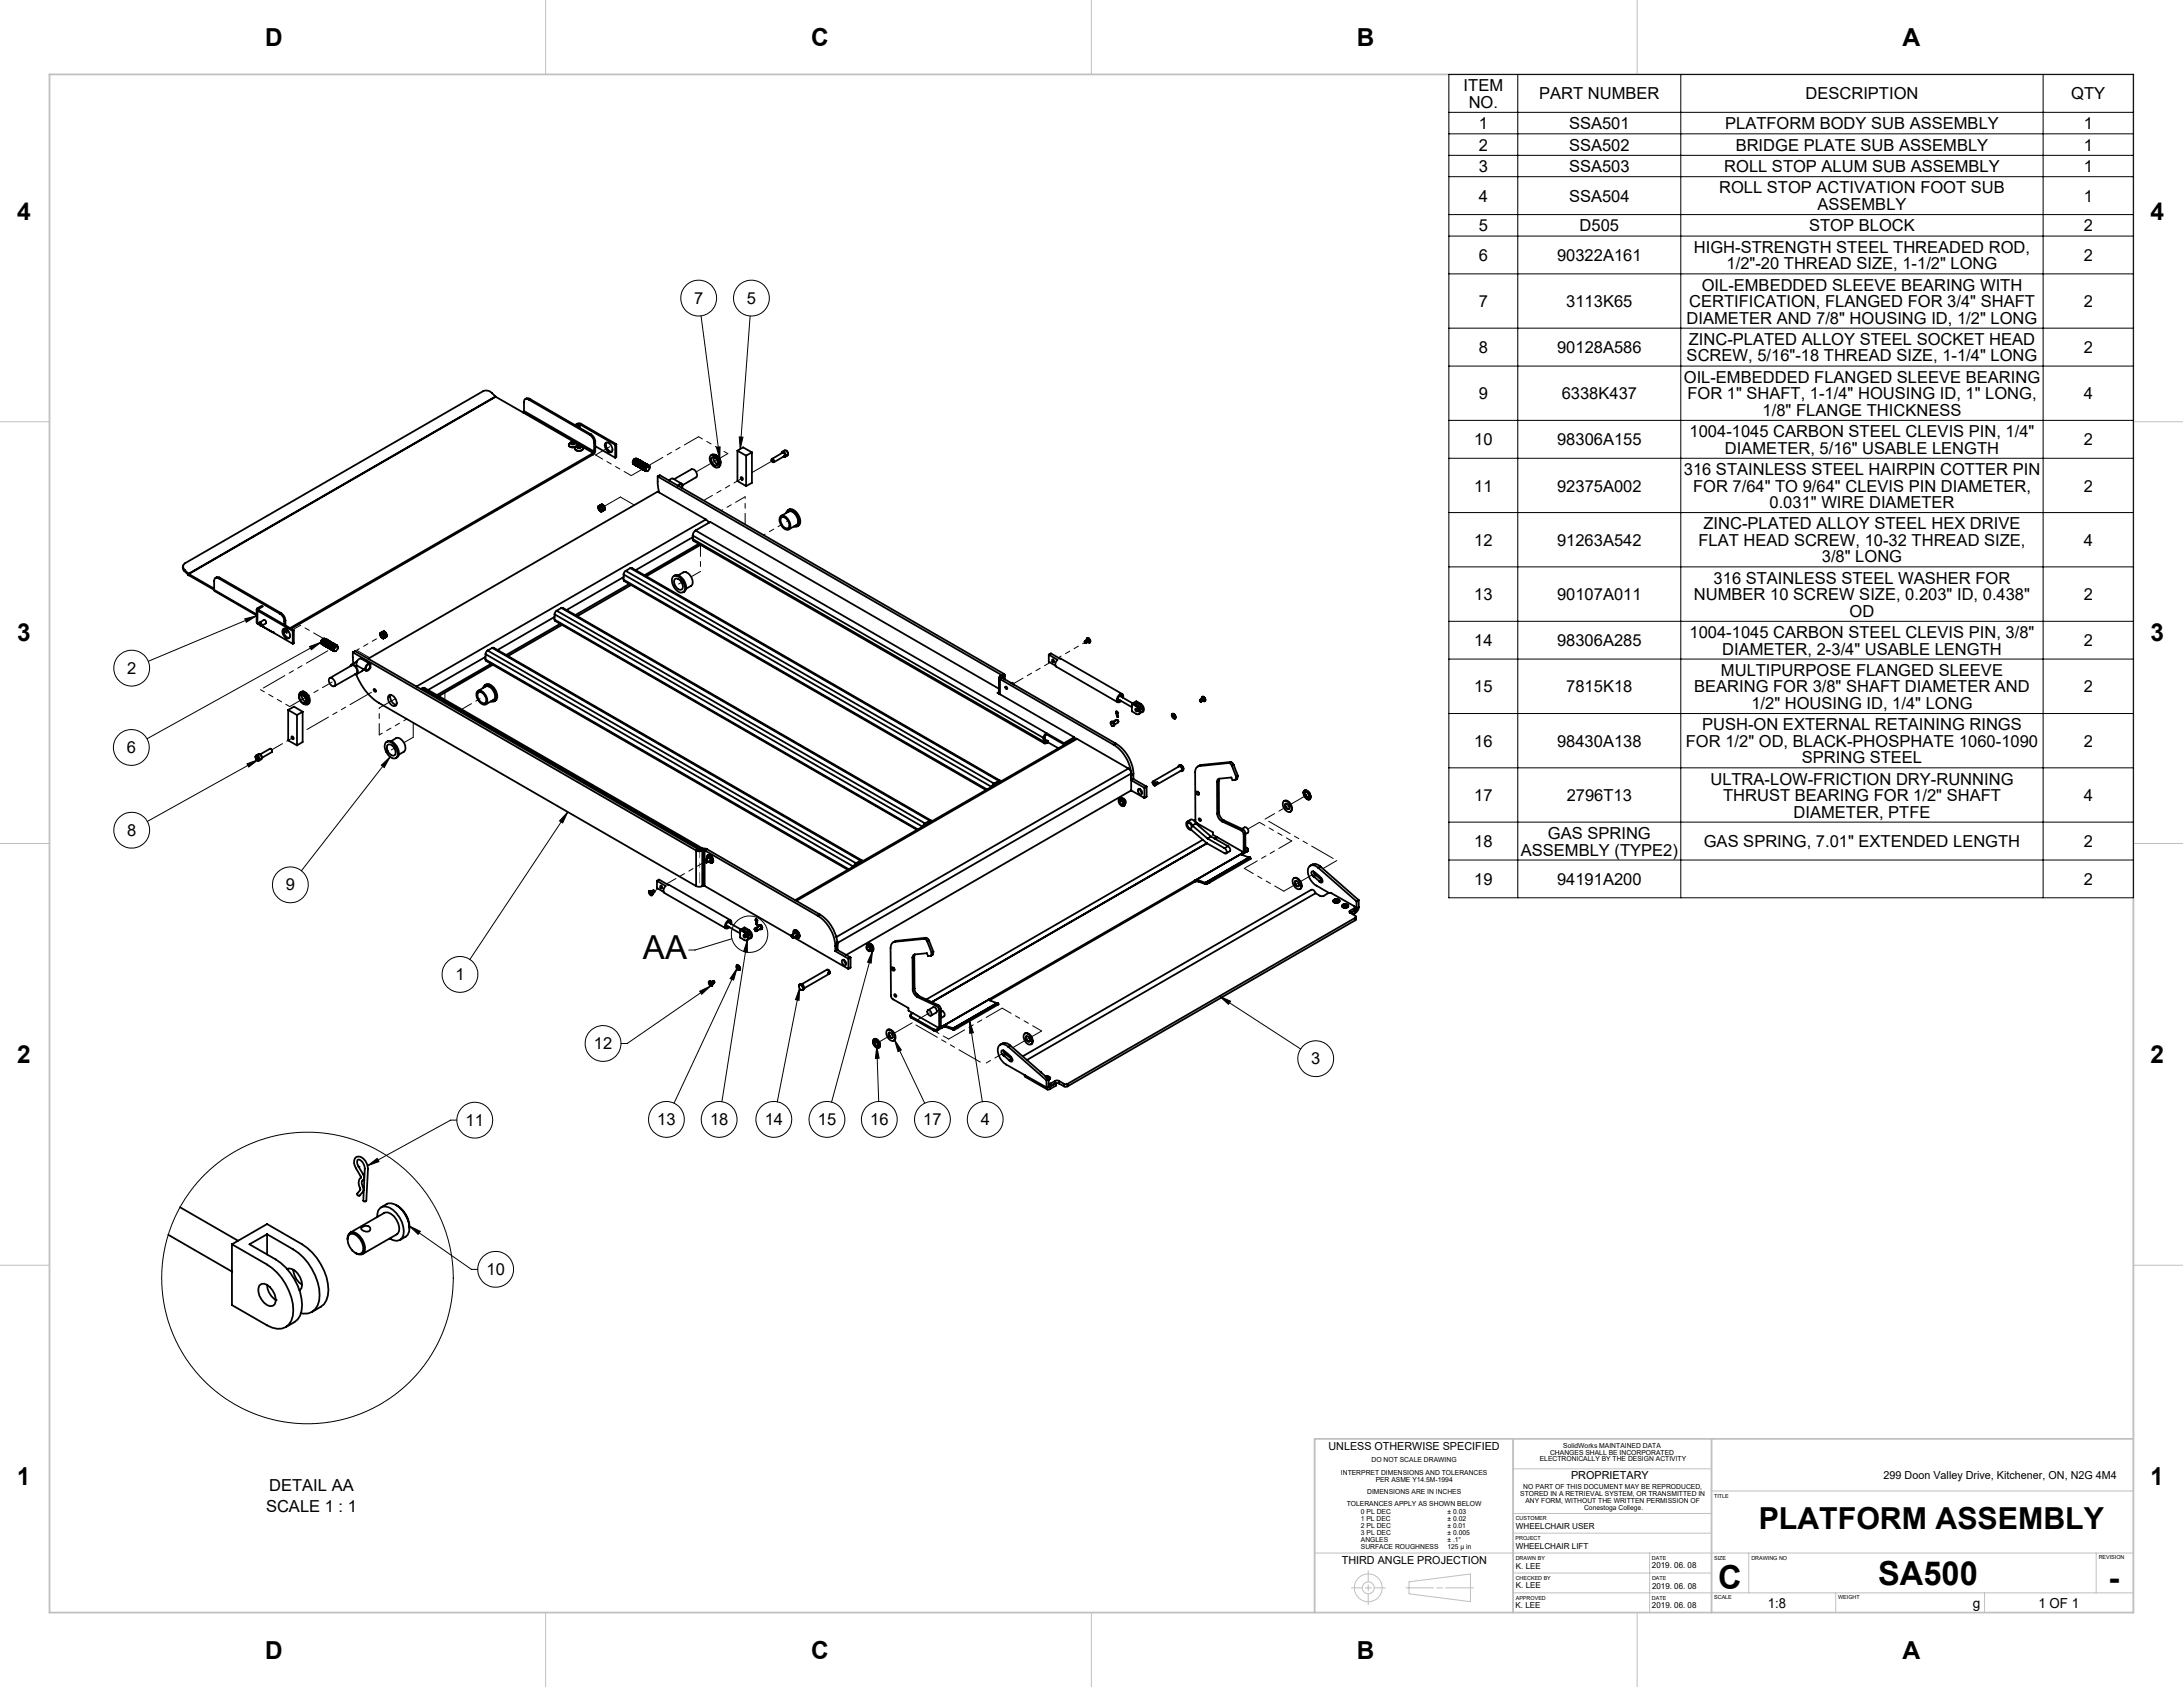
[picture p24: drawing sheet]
<svg xmlns="http://www.w3.org/2000/svg" width="559mm" height="432mm" viewBox="0 0 559 432" stroke-linecap="round" stroke-linejoin="round" font-family="sans-serif">
<defs><g id="words">
<g font-size="8.5">
<text x="164.6" y="245.5">AA</text>
<text x="439.8" y="406.7">C</text>
<text x="480.8" y="405.8">SA500</text>
<text x="539.7" y="406.6">-</text>
</g>
<text font-size="7.8" x="450.2" y="391.4">PLATFORM ASSEMBLY</text>
<g font-size="6.3">
<text x="67.9" y="11.8">D</text>
<text x="207.6" y="11.8">C</text>
<text x="347.3" y="11.8">B</text>
<text x="487" y="11.8">A</text>
<text x="4.4" y="56.2">4</text>
<text x="550.5" y="56.2">4</text>
<text x="4.4" y="164.2">3</text>
<text x="550.5" y="164.2">3</text>
<text x="4.4" y="272.1">2</text>
<text x="550.5" y="272.1">2</text>
<text x="4.4" y="380.1">1</text>
<text x="550.5" y="380.1">1</text>
<text x="67.9" y="424.5">D</text>
<text x="207.6" y="424.5">C</text>
<text x="347.3" y="424.5">B</text>
<text x="487" y="424.5">A</text>
</g>
<g font-size="4.2">
<text x="374.7" y="23.3">ITEM</text>
<text x="376" y="27.6">NO.</text>
<text x="394" y="25.5">PART NUMBER</text>
<text x="462.2" y="25.5">DESCRIPTION</text>
<text x="530.2" y="25.5">QTY</text>
<text x="378.5" y="33">1</text>
<text x="401.6" y="33">SSA501</text>
<text x="441.6" y="33">PLATFORM BODY SUB ASSEMBLY</text>
<text x="533.4" y="33">1</text>
<text x="378.5" y="38.5">2</text>
<text x="401.6" y="38.5">SSA502</text>
<text x="444.3" y="38.5">BRIDGE PLATE SUB ASSEMBLY</text>
<text x="533.4" y="38.5">1</text>
<text x="378.5" y="44">3</text>
<text x="401.6" y="44">SSA503</text>
<text x="441.4" y="44">ROLL STOP ALUM SUB ASSEMBLY</text>
<text x="533.4" y="44">1</text>
<text x="378.5" y="51.6">4</text>
<text x="401.6" y="51.6">SSA504</text>
<text x="440.1" y="49.5">ROLL STOP ACTIVATION FOOT SUB</text>
<text x="465.2" y="53.7">ASSEMBLY</text>
<text x="533.4" y="51.6">1</text>
<text x="378.5" y="59.2">5</text>
<text x="404.3" y="59.2">D505</text>
<text x="463.1" y="59.2">STOP BLOCK</text>
<text x="533.4" y="59.2">2</text>
<text x="433.6" y="64.7">HIGH-STRENGTH STEEL THREADED ROD,</text>
<text x="378.5" y="66.8">6</text>
<text x="398.6" y="66.8">90322A161</text>
<text x="442" y="68.9">1/2&quot;-20 THREAD SIZE, 1-1/2&quot; LONG</text>
<text x="533.4" y="66.8">2</text>
<text x="177.7" y="77.7">7</text>
<text x="191.2" y="77.7">5</text>
<text x="435.6" y="74.4">OIL-EMBEDDED SLEEVE BEARING WITH</text>
<text x="378.5" y="78.6">7</text>
<text x="400.9" y="78.6">3113K65</text>
<text x="431.7" y="82.8">DIAMETER AND 7/8&quot; HOUSING ID, 1/2&quot; LONG</text>
<text x="432.4" y="78.6">CERTIFICATION, FLANGED FOR 3/4&quot; SHAFT</text>
<text x="533.4" y="78.6">2</text>
<text x="432.3" y="88.3">ZINC-PLATED ALLOY STEEL SOCKET HEAD</text>
<text x="378.6" y="90.4">8</text>
<text x="398.6" y="90.4">90128A586</text>
<text x="431.7" y="92.5">SCREW, 5/16&quot;-18 THREAD SIZE, 1-1/4&quot; LONG</text>
<text x="533.4" y="90.4">2</text>
<text x="431" y="98">OIL-EMBEDDED FLANGED SLEEVE BEARING</text>
<text x="378.6" y="102.2">9</text>
<text x="399.8" y="102.2">6338K437</text>
<text x="431.9" y="102.2">FOR 1&quot; SHAFT, 1-1/4&quot; HOUSING ID, 1&quot; LONG,</text>
<text x="451.2" y="106.4">1/8&quot; FLANGE THICKNESS</text>
<text x="533.4" y="102.2">4</text>
<text x="432.5" y="111.9">1004-1045 CARBON STEEL CLEVIS PIN, 1/4&quot;</text>
<text x="377.4" y="114">10</text>
<text x="398.6" y="114">98306A155</text>
<text x="441.6" y="116.1">DIAMETER, 5/16&quot; USABLE LENGTH</text>
<text x="533.4" y="114">2</text>
<text x="377.4" y="125.8">11</text>
<text x="398.6" y="125.8">92375A002</text>
<text x="431" y="121.6">316 STAINLESS STEEL HAIRPIN COTTER PIN</text>
<text x="433.4" y="125.8">FOR 7/64&quot; TO 9/64&quot; CLEVIS PIN DIAMETER,</text>
<text x="533.4" y="125.8">2</text>
<text x="453" y="130">0.031&quot; WIRE DIAMETER</text>
<text x="436.1" y="135.5">ZINC-PLATED ALLOY STEEL HEX DRIVE</text>
<text x="377.4" y="139.7">12</text>
<text x="398.6" y="139.7">91263A542</text>
<text x="434.8" y="139.7">FLAT HEAD SCREW, 10-32 THREAD SIZE,</text>
<text x="466.4" y="144">3/8&quot; LONG</text>
<text x="533.4" y="139.7">4</text>
<text x="438.7" y="149.4">316 STAINLESS STEEL WASHER FOR</text>
<text x="377.4" y="153.6">13</text>
<text x="398.6" y="153.6">90107A011</text>
<text x="433.6" y="153.6">NUMBER 10 SCREW SIZE, 0.203&quot; ID, 0.438&quot;</text>
<text x="533.4" y="153.6">2</text>
<text x="473.5" y="157.9">OD</text>
<text x="377.4" y="165.4">14</text>
<text x="398.6" y="165.4">98306A285</text>
<text x="432.5" y="163.3">1004-1045 CARBON STEEL CLEVIS PIN, 3/8&quot;</text>
<text x="440.8" y="167.5">DIAMETER, 2-3/4&quot; USABLE LENGTH</text>
<text x="533.4" y="165.4">2</text>
<text x="32.6" y="172.4">2</text>
<text x="440.5" y="173">MULTIPURPOSE FLANGED SLEEVE</text>
<text x="377.4" y="177.2">15</text>
<text x="400.9" y="177.2">7815K18</text>
<text x="433.7" y="177.2">BEARING FOR 3/8&quot; SHAFT DIAMETER AND</text>
<text x="533.4" y="177.2">2</text>
<text x="448.3" y="181.5">1/2&quot; HOUSING ID, 1/4&quot; LONG</text>
<text x="377.4" y="191.1">16</text>
<text x="398.6" y="191.1">98430A138</text>
<text x="431.5" y="191.1">FOR 1/2&quot; OD, BLACK-PHOSPHATE 1060-1090</text>
<text x="435.7" y="186.9">PUSH-ON EXTERNAL RETAINING RINGS</text>
<text x="533.4" y="191.1">2</text>
<text x="32.5" y="192.7">6</text>
<text x="461.2" y="195.4">SPRING STEEL</text>
<text x="437.8" y="200.8">ULTRA-LOW-FRICTION DRY-RUNNING</text>
<text x="377.4" y="205.1">17</text>
<text x="401" y="205.1">2796T13</text>
<text x="441.1" y="205.1">THRUST BEARING FOR 1/2&quot; SHAFT</text>
<text x="459.1" y="209.3">DIAMETER, PTFE</text>
<text x="533.4" y="205.1">4</text>
<text x="32.6" y="213.9">8</text>
<text x="396.2" y="214.7">GAS SPRING</text>
<text x="377.4" y="216.9">18</text>
<text x="389.3" y="219">ASSEMBLY (TYPE2)</text>
<text x="436.1" y="216.9">GAS SPRING, 7.01&quot; EXTENDED LENGTH</text>
<text x="533.4" y="216.9">2</text>
<text x="73.2" y="227.9">9</text>
<text x="377.4" y="226.5">19</text>
<text x="398.6" y="226.5">94191A200</text>
<text x="533.4" y="226.5">2</text>
<text x="116.6" y="250.8">1</text>
<text x="152" y="268.5">12</text>
<text x="335.6" y="272.4">3</text>
<text x="168.3" y="287.9">13</text>
<text x="181.8" y="287.9">18</text>
<text x="195.7" y="287.9">14</text>
<text x="209.3" y="287.9">15</text>
<text x="222.8" y="287.9">16</text>
<text x="236.4" y="287.9">17</text>
<text x="251" y="287.9">4</text>
<text x="119.2" y="288.1">11</text>
<text x="124.5" y="326.3">10</text>
<text x="68.9" y="381.7">DETAIL AA</text>
<text x="68.1" y="386.9">SCALE 1 : 1</text>
</g>
<g font-size="3.5">
<text x="452.6" y="411.7">1:8</text>
<text x="505" y="411.7">g</text>
<text x="521.8" y="411.6">1 OF 1</text>
</g>
<g font-size="2.8">
<text x="340.1" y="371.1">UNLESS OTHERWISE SPECIFIED</text>
<text x="402.2" y="378.6">PROPRIETARY</text>
<text x="482.2" y="378.6">299 Doon Valley Drive, Kitchener, ON, N2G 4M4</text>
<text x="343.5" y="400.4">THIRD ANGLE PROJECTION</text>
</g>
<g font-size="2.1">
<text x="388" y="391.3">WHEELCHAIR USER</text>
<text x="388" y="396.4">WHEELCHAIR LIFT</text>
<text x="388" y="401.5">K. LEE</text>
<text x="422.9" y="401.5">2019. 06. 08</text>
<text x="388" y="406.6">K. LEE</text>
<text x="422.9" y="406.6">2019. 06. 08</text>
<text x="388" y="411.6">K. LEE</text>
<text x="422.9" y="411.6">2019. 06. 08</text>
</g>
<g font-size="1.8">
<text x="400.2" y="370.5">SolidWorks MAINTAINED DATA</text>
<text x="343.2" y="377.6">INTERPRET DIMENSIONS AND TOLERANCES</text>
<text x="351.1" y="374.2">DO NOT SCALE DRAWING</text>
<text x="394.1" y="374.1">ELECTRONICALLY BY THE DESIGN ACTIVITY</text>
<text x="396.8" y="372.3">CHANGES SHALL BE INCORPORATED</text>
<text x="350" y="382.5">DIMENSIONS ARE IN INCHES</text>
<text x="352.1" y="379.3">PER ASME Y14.5M-1994</text>
<text x="389.2" y="382.9">STORED IN A RETRIEVAL SYSTEM, OR TRANSMITTED IN</text>
<text x="389.9" y="381.1">NO PART OF THIS DOCUMENT MAY BE REPRODUCED,</text>
<text x="344.7" y="385.5">TOLERANCES APPLY AS SHOWN BELOW</text>
<text x="348.4" y="387.5">0 PL DEC</text>
<text x="348.4" y="389.3">1 PL DEC</text>
<text x="370.5" y="387.6">± 0.03</text>
<text x="370.5" y="389.3">± 0.02</text>
<text x="390.5" y="384.6">ANY FORM, WITHOUT THE WRITTEN PERMISSION OF</text>
<text x="405.5" y="386.4">Conestoga College.</text>
<text x="348.4" y="391.1">2 PL DEC</text>
<text x="348.4" y="392.8">3 PL DEC</text>
<text x="348.4" y="394.6">ANGLES</text>
<text x="370.5" y="391.1">± 0.01</text>
<text x="370.5" y="392.9">± 0.005</text>
<text x="370.5" y="394.6">± .1°</text>
<text x="348.4" y="396.4">SURFACE ROUGHNESS</text>
<text x="370.5" y="396.4">125 µ in</text>
</g>
<g font-size="1.4">
<text x="438.8" y="383.4">TITLE</text>
<text x="388" y="389.1">CUSTOMER</text>
<text x="388" y="394.2">PROJECT</text>
<text x="388" y="399.2">DRAWN BY</text>
<text x="422.9" y="399.2">DATE</text>
<text x="438.8" y="399.3">SIZE</text>
<text x="448.3" y="399.3">DRAWING NO</text>
<text x="537.2" y="399.1">REVISION</text>
<text x="388" y="404.3">CHECKED BY</text>
<text x="422.9" y="404.3">DATE</text>
<text x="388" y="409.4">APPROVED</text>
<text x="422.9" y="409.4">DATE</text>
<text x="438.8" y="409.4">SCALE</text>
<text x="470.5" y="409.3">WEIGHT</text>
</g>
</g></defs>
<g fill="none" stroke="#c0c0c0" stroke-width=".26">
<path d="M139.7 0v19M279.4 0v19M419.1 0v19M0 107.9h12.7M546.1 107.9h12.7M0 215.9h12.7M546.1 215.9h12.7M0 323.9h12.7M546.1 323.9h12.7M336.5 368.3v44.4M387.3 376h50.8M387.3 368.3v44.4"/>
<path d="M438.1 368.3v44.4M546.1 368.3v44.4M336.5 397.5h209.6M387.3 392.4h50.8M387.3 387.4h50.8M422.3 397.5v15.2M438.1 381.6h108M447.6 397.5v10.2M536.6 397.5v10.2M139.7 412.7v19.1M279.4 412.7v19.1M345.9 406.4h2.8"/>
<path d="M349.5 406.4h1.5M350.2 402.1v2.8M350.2 405.7v1.5M350.2 408v2.7M351.8 406.4h2.8M359.9 406.4h7.1M360.7 404.9l15.7-2v7.1l-15.7-2zM367.8 406.4h1.5M370.1 406.4h7.1M387.3 407.7h158.8M387.3 402.6h50.8M419.1 412.7v19.1"/>
<path d="M469.9 407.7v5M508 407.7v5"/>
<circle cx="350.3" cy="406.4" r="3.6"/>
<circle cx="350.3" cy="406.4" r="1.53"/>
</g>
<path d="M12.7 19h533.4v393.7h-533.4zM387.3 368.3v44.4M438.1 368.3v44.4M546.1 368.3h-209.6v44.4" fill="none" stroke="#c0c0c0" stroke-width=".46"/>
<g fill="none" stroke="#000" stroke-width=".26">
<path d="M370.9 19.1h175.2v210.7h-175.2zM388.5 19.1v210.7M430.2 19.1v210.7M523 19.1v210.7M370.9 34.3h175.2M370.9 39.8h175.2M370.9 28.8h175.2M370.9 45.2h175.2M370.9 54.9h175.2M370.9 60.4h175.2M370.9 70.1h175.2M179.5 80.9l4.8 36.6"/>
<path d="M192 80.9l-2.5 34M370.9 84h175.2M370.9 93.7h175.2M183.4 114.5l.9-.1v3.1zM189.2 111.8l1 .1-.7 3zM370.9 107.6h175.2M370.9 117.3h175.2M370.9 131.2h175.2M62.7 158.4l3-.8-2.7 1.7zM65.7 157.6l-27.7 11.7M370.9 145.1h175.2M370.9 159h175.2"/>
<path d="M79.2 165.5l3-1.1-2.5 1.9zM82.2 164.4l-44.6 24.7M370.9 168.7h175.2M63.2 195.5l2.9-1.1-2.4 1.9zM66.1 194.4l-28.4 15.9M97.6 195.9l2.3-2.2-1.5 2.8zM99.9 193.7l-22.7 29.2M370.9 182.6h175.2M370.9 196.5h175.2M145.3 207.8l-1.3 2.8-.8-.5zM145.3 207.8l-25 37.8M370.9 210.4h175.2"/>
<path d="M370.9 220.1h175.2M179.1 253.7l2.8-1.4-2.3 2.2zM181.9 252.3l-21.4 14.8h-1.5M187.4 240.3l-9.5 2.9h-1.6M188.7 247.9l-.9 3-.9-.4zM188.7 247.9l-16.2 34.5M191.3 240.6v3.1l-.9-.1zM191.3 240.6l-6.5 41.4M204.7 252.9l-.2 3.1-.9-.1zM204.7 252.9l-5.7 29.1M223.3 243.4l-.3 3.1-.9-.2zM223.3 243.4l-10.4 38.7"/>
<path d="M312.1 255l2.9 1.3-.5 .8zM312.1 255l20.9 13.5M224.4 267.8l.6 3.1h-.9zM224.4 267.8l.5 14.1M229 266.2l1.7 2.5-.8 .5zM229 266.2l7.7 16.2M248.2 261.3l1 3-1 .2zM248.2 261.3l3.3 20.7M94.1 298.4l2.5-1.9 .4 .8zM116.9 286.7h-1.5l-21.3 11.7M104.8 313.8l2.8 1.4-.6 .7zM104.8 313.8l15.9 11.1h1.6"/>
<circle cx="178.9" cy="76.3" r="4.6"/>
<circle cx="192.3" cy="76.3" r="4.6"/>
<circle cx="33.7" cy="171" r="4.6"/>
<circle cx="33.6" cy="191.3" r="4.6"/>
<circle cx="33.7" cy="212.5" r="4.6"/>
<circle cx="74.3" cy="226.5" r="4.6"/>
<circle cx="191.9" cy="239.1" r="4.7"/>
<circle cx="117.7" cy="249.4" r="4.6"/>
<circle cx="154.4" cy="267.1" r="4.6"/>
<circle cx="336.8" cy="271" r="4.6"/>
<circle cx="121.5" cy="286.7" r="4.6"/>
<circle cx="170.6" cy="286.5" r="4.6"/>
<circle cx="184.1" cy="286.5" r="4.6"/>
<circle cx="198.1" cy="286.5" r="4.6"/>
<circle cx="211.7" cy="286.5" r="4.6"/>
<circle cx="225.1" cy="286.5" r="4.6"/>
<circle cx="238.7" cy="286.5" r="4.6"/>
<circle cx="252.2" cy="286.5" r="4.6"/>
<circle cx="78.7" cy="327.1" r="37.3"/>
<circle cx="126.9" cy="324.9" r="4.6"/>
</g>
<path d="M179.1 226v-9.1M180 226.5v-9.1" fill="none" stroke="#808080" stroke-width=".26" stroke-dasharray="15.2 1.3 1.3 1.3" stroke-dashoffset="12.6"/>
<g fill="#000">
<path d="M183.4 114.5l.9-.1v3.1zM189.2 111.8l1 .1-.7 3zM312.1 255l2.9 1.3-.5 .8zM248.2 261.3l1 3-1 .2zM229 266.2l1.7 2.5-.8 .5zM224.4 267.8l.6 3.1h-.9zM223.3 243.4l-.3 3.1-.9-.2zM204.7 252.9l-.2 3.1-.9-.1zM191.3 240.6v3.1l-.9-.1zM188.7 247.9l-.9 3-.9-.4zM63.2 195.5l2.9-1.1-2.4 1.9zM145.3 207.8l-1.3 2.8-.8-.5zM97.6 195.9l2.3-2.2-1.5 2.8zM79.2 165.5l3-1.1-2.5 1.9zM62.7 158.4l3-.8-2.7 1.7zM179.1 253.7l2.8-1.4-2.3 2.2z"/>
<path d="M104.8 313.8l2.8 1.4-.6 .7zM94.1 298.4l2.5-1.9 .4 .8z"/>
</g>
<g fill="none" stroke="#000" stroke-width=".46">
<path d="M126.8 101.5l-.9-1a1.99 1.99 0 0 0-2.2-.4l-76.4 44.1a1.06 1.06 0 0 0 0 1.7M126.8 101.5l.1 .1M126.8 101.5l-78.5 45.4M126.9 101.6l7 4M126.9 101.6l-78.6 45.3M133.9 105.6l13 7.5M134.1 105.2l-.2 .4M134.1 105.2l18 10.4M135.3 102.2a.69 .69 0 0 0-.8 0 .69 .69 0 0 0-.4 .7v2.3M135.3 102.2l15.7 9.1M135.5 102.1l-.5-.2-.6 .3M135.5 102.1l-.2 .1"/>
<path d="M135.5 102.1l15.7 9.1M145.6 113.9a1.14 1.14 0 0 0 1.8 .5M145.9 113.3a.98 .98 0 0 1 1.1-.2 .98 .98 0 0 1 .6 1 1.17 1.17 0 0 1-2-.4zM146.2 113.2h.1a.55 .55 0 0 1 .6-.1 .55 .55 0 0 1 .3 .5l-.1 .1a.52 .52 0 0 1-.7 .1 .52 .52 0 0 1-.2-.6zM146.3 113.5l.6 .1M146.3 113.5l.1 .1M146.4 113.2l-.1 .3M146.4 113.6h.1M146.4 113.6h.4M146.4 113.2v.4M146.8 113.2l.2 .2M146.8 113.2h-.4"/>
<path d="M146.8 113.6h.1M146.8 113.2v.4M147 113.4l-.1 .2M147.2 114.8a1.12 1.12 0 0 0 1 .7 1.12 1.12 0 0 0 1.1-.7M147.3 114.4a.99 .99 0 0 1 1.2-.4 .99 .99 0 0 1 .7 1 1.27 1.27 0 0 1-2-.2zM147.4 113.4l1.1 .6M147.6 114.2a.59 .59 0 0 1 .7-.3 .59 .59 0 0 1 .4 .6 .65 .65 0 0 1-1.1-.3zM147.7 113.9l-.1 .3M147.7 108.5l.4-.2 .6 .2M147.7 108.5l-.5 .3M147.7 108.5l.3 .1M147.8 114.4l.2 .1h.4"/>
<path d="M147.8 114.4l.2 .1M148 114.2l-.2 .2M148 108.6h.4M148 108.6v.7M148 114.2v.3M148 108.6l-.6 .3M148.4 114.1l.2 .2M148.4 114.1l-.4 .1M148.4 114.5h-.4M148.4 114.5h.1M148.4 114.1v.4M148.4 108.6l9.1 5.2"/>
<path d="M148.4 108.6v.9M148.6 114.3l-.2 .2M148.6 114.3l-.1 .2M148.7 108.5l-.3 .1M148.7 108.5l9.1 5.2M149 114.3l2.9 1.7M151 111.3a2.47 2.47 0 0 1 1.1 1.9M151.2 111.2a2.32 2.32 0 0 1 1.2 1.9M151.2 111.2l-.2 .1M151.9 116l-77.6 44.8M151.9 116v.3M151.9 116.3l-77.4 44.6"/>
<path d="M152.1 115.6l-.2 .4M152.1 113.2v2.4M152.4 115.4l-.5 .9M152.4 113.1l-.3 .1M152.4 115.4l-.3 .2M152.4 113.1v2.3M152.4 114.2l5.1 3M154.9 113.5a1.13 1.13 0 0 1 1.7 .9 .75 .75 0 0 1 .2 1 .75 .75 0 0 1-.9 .3 1.97 1.97 0 0 1-1-2.2zM155.3 113.3a1.79 1.79 0 0 0 1.3 2.3M157.5 113.8v3.4M157.8 113.7l-.3 .1M157.8 113.7v3.3l-.3 .2"/>
<path d="M162.2 118.8h.1M162.3 118.9h.1M162.5 117.4l-.4 .4-.1 .6M162.5 119h.1M162.6 117.4a.93 .93 0 0 0-.5 1.3M162.6 119.1h.1M162.8 119.1h.1M162.9 119.2h.1M162.9 117.4a.88 .88 0 0 0-.7 1.4 .88 .88 0 0 1 0-.9 .88 .88 0 0 1 .8-.5M162.9 117.4h.1M163 119.2v.1M163 119.2a.83 .83 0 0 1 0-.9 .83 .83 0 0 1 .8-.4 .88 .88 0 0 0-.8 .5 .88 .88 0 0 0 .1 .9"/>
<path d="M163.1 117.5h.1M163.1 117.5a.91 .91 0 0 0-.8 1.4M163.1 117.5a.88 .88 0 0 0-.8 .4 .88 .88 0 0 0 0 1M163.2 117.5a.9 .9 0 0 0-.7 1.4 .86 .86 0 0 1-.1-.9 .86 .86 0 0 1 .9-.4M163.2 119.4h.1M163.3 117.6a.89 .89 0 0 0-.8 1.4M163.3 119.5h.1M163.3 117.7a.84 .84 0 0 0-.8 .4 .84 .84 0 0 0 .1 .9M163.4 117.7a.9 .9 0 0 0-.7 1.4M163.4 117.7h.1M163.4 119.5h.1M163.4 117.7a.84 .84 0 0 0-.8 .4 .84 .84 0 0 0 .1 1"/>
<path d="M163.5 117.7a.88 .88 0 0 0-.7 1.4M163.5 117.7h.1M163.5 119.6h.1M163.6 117.8a.86 .86 0 0 0-.9 .4 .86 .86 0 0 0 .1 .9M163.6 117.8h.1M163.6 117.8a.88 .88 0 0 0-.7 1.4 .88 .88 0 0 1 0-1 .88 .88 0 0 1 .8-.4M163.7 117.9h.1M163.7 117.9a.91 .91 0 0 0-.7 1.3M163.9 119.8h.1M163.9 118a.85 .85 0 0 0-.8 .4 .85 .85 0 0 0 0 .9M163.9 118a.86 .86 0 0 0-.7 .5 .86 .86 0 0 0 0 .9M163.9 118h.1"/>
<path d="M164 119.8h.1M164 118a.84 .84 0 0 0-.8 .4 .84 .84 0 0 0 0 1M164 118a.9 .9 0 0 0-.7 1.5M164 118h.1M164.1 119.9h.1M164.1 118.1a.86 .86 0 0 0-.8 .4 .86 .86 0 0 0 0 1M164.1 118.1a.88 .88 0 0 0-.7 1.4M164.2 118.1h.1M164.2 120h.1M164.3 118.2a.86 .86 0 0 0-.9 .4 .86 .86 0 0 0 0 .9M164.3 118.2h.1M164.3 118.2a.91 .91 0 0 0-.8 1.4"/>
<path d="M164.4 118.2a.89 .89 0 0 0-.9 .5 .89 .89 0 0 0 0 .9M164.4 118.3h.1M164.4 118.3a.88 .88 0 0 0-.8 .4 .88 .88 0 0 0 .1 1M164.5 118.3a.85 .85 0 0 0-.9 .4 .85 .85 0 0 0 .1 .9M164.5 118.3a.92 .92 0 0 0-.7 1.4M164.5 118.8l.6-.1a.88 .88 0 0 0-.8 .4 .88 .88 0 0 0 0 .9l-.2-.4zM164.6 118.4a.86 .86 0 0 0-.8 .5 .86 .86 0 0 0 .1 .9M164.6 118.4a.86 .86 0 0 0-.8 .3 .86 .86 0 0 0 0 1M164.7 118.4a.85 .85 0 0 0-.8 .4 .85 .85 0 0 0 0 1M164.7 118.4a.9 .9 0 0 0-.7 1.4M164.7 118.4h.1M164.8 118.5a.86 .86 0 0 0-.8 .4 .86 .86 0 0 0 0 .9"/>
<path d="M164.9 118.5h.1M164.9 118.5a.88 .88 0 0 0-.8 1.4M164.9 118.6a.86 .86 0 0 0-.8 .4 .86 .86 0 0 0 0 .9M165 118.6h.1M165 118.6a.91 .91 0 0 0-.8 1.3M165 118.6a.87 .87 0 0 0-.8 .4 .87 .87 0 0 0 .1 1M165.2 118.7a.86 .86 0 0 0-.8 .5 .86 .86 0 0 0 .1 .9 .87 .87 0 0 1 .7-1.4M165.2 118.7h.1M165.2 119.9v.5l.4 .2M165.2 119.9v.5M165.3 118.8a.86 .86 0 0 0-.8 .5 .86 .86 0 0 0 .1 .9M165.3 118.7h.1"/>
<path d="M165.4 118.8h.1M165.5 118.9a.86 .86 0 0 0-.9 .4 .86 .86 0 0 0 .1 .9M165.5 118.9h.1M165.5 118.9a.91 .91 0 0 0-.7 1.4M165.6 119.6a.43 .43 0 0 1 .7-.2 .43 .43 0 0 1-.1 .8 .45 .45 0 0 1-.7 .3 .45 .45 0 0 1 0-.7zM165.6 119a.86 .86 0 0 0-.8 .4 .86 .86 0 0 0 0 .9M165.6 119h.1M165.6 119a.91 .91 0 0 0-.7 1.3M165.7 119a.84 .84 0 0 0-.8 .4 .84 .84 0 0 0 0 1M165.7 119a.91 .91 0 0 0-.7 1.4M165.7 119h.1M165.8 119.1a.85 .85 0 0 0-.8 .4 .85 .85 0 0 0 0 .9"/>
<path d="M165.8 119.3a.7 .7 0 0 0-.5 .6 .7 .7 0 0 0 .3 .7M165.8 119.1a.86 .86 0 0 0-.7 .5 .86 .86 0 0 0 0 .9M165.8 119.1h.1M166 119.1v.1M166.1 119.2a.87 .87 0 0 0-.9 .4 .87 .87 0 0 0 .1 1M166.1 119.2h.1M166.1 119.2h-.3l-.5 .4-.1 .8M166.2 119.4l-.2-.2h-.2l-.6 .7M166.3 119.7l-.1-.3a.68 .68 0 0 0-.8 .3 .68 .68 0 0 0 .2 .9M181.9 116.6a1.64 1.64 0 0 1 2.1 1.5 1.01 1.01 0 0 1-.7 1.6 2.36 2.36 0 0 1-1.4-3.1zM182 116.5a1.54 1.54 0 0 1 2.2 1.2 1.33 1.33 0 0 1-.4 1.9M182.2 117.1a1.23 1.23 0 0 1 1.6 1.5 .65 .65 0 0 1-.7 .6 .65 .65 0 0 1-.6-.6 1.4 1.4 0 0 1-.3-1.5z"/>
<path d="M182.7 117v.1a1.69 1.69 0 0 0 1 1.7M183.3 116.5l.4 .2a2.11 2.11 0 0 1 .8 1.8M188.8 115.4v7.7l2.2 1.3M188.8 115.4l2.2 1.2M188.8 115.4l1.4-.9 2.3 1.3M191 116.6v7.8M192.5 115.8v7.8l-1.5 .8M192.5 115.8l-1.5 .8M197.6 117.4h.1a.43 .43 0 0 1 .5 .4 .43 .43 0 0 1-.4 .5 .55 .55 0 0 1-.2-.9zM197.6 117.5l2.7-1.6h.3a.52 .52 0 0 1 .2 .8l-2.7 1.6M200.2 115.6a.85 .85 0 0 1 .7 1.3h-.3a.43 .43 0 0 0 .5-.3 .43 .43 0 0 0-.2-.5 .4 .4 0 0 0-.4-.4 .4 .4 0 0 0-.4 .3zM200.2 115.6l.6-.3a.88 .88 0 0 1 .8 1.3l-.6 .3"/>
<path d="M201.2 115.3l.4 .3 .2 .6M153.1 130l.5 .7M153.3 129.5l-.2 .5M153.3 129.5l.5 .1M153.3 129.5l-.2 .1v.4M153.4 129.8h.3a.41 .41 0 0 1 .4 .4 .41 .41 0 0 1-.4 .4l-.3-.3zM153.6 130.7l.5 .1M153.6 129.3l.2 .3M153.6 129.3l.5-.3 .6 .6M153.6 130.7l.3 .3M153.6 129.3l-.3 .2M153.8 129.6l.4 .7"/>
<path d="M153.8 129.6l.4 .3M154.1 130.8l-.2 .2M154.2 129.9v.4M154.2 130.3l-.1 .5M154.2 130.3l.2 .4M154.4 130.7l-.3 .1M154.7 129.6l.2 .8M154.7 129.6l-.5 .3M154.9 130.4l-1 .6M154.9 130.4l-.5 .3M164.3 120l.1 .1M164.4 120.1h.1"/>
<path d="M164.6 120.2h.1M164.6 120.2a.87 .87 0 0 1 .7-1.4 .9 .9 0 0 0-.6 1.4M164.7 120.2h.1M164.8 120.3h.1M164.9 120.4h.1M165 120.4h.1M165.1 120.5h.1M165.1 120.5a.87 .87 0 0 1 .8-1.4 .9 .9 0 0 0-.7 1.4M165.2 120.4l.2 .2 .4-.1M165.2 120.5h.1M165.3 120.5h.2M168.3 122v1.8l.4 2.2"/>
<path d="M168.3 122l88.1 50.8M168.3 122l.6-.4 88.1 50.9M171.3 123a.84 .84 0 0 1 1-.5l2.2 1.3M172.5 122.7l4.5-2.6a1.35 1.35 0 0 1 1.2 2.1l-3.5 2M173.6 124.3a.6 .6 0 0 1 .5-.5 .6 .6 0 0 1 .6 .4l-.1 .7M173.7 124.4a.49 .49 0 0 1 .7-.4 .49 .49 0 0 1 0 .8M177.3 138l.2 .4 89.8 51.9M177.3 137.1l89.8 51.8M177.3 138l89.8 51.8M177.3 137.1v.9M177.3 137.5l-14.6 8.4M178 135.8l-.5 .5-.2 .8"/>
<path d="M178 135.8l3.8-2.2 73.9 42.7M178 135.8l89.9 51.8M178.9 139.2l-13.9 8M179.4 139.5l-14 8M180.7 133l.8 .8M180.7 133l-12.4-7.2-74 42.8M180.7 133l-74.1 42.7M189.6 122.2a.33 .33 0 0 1 .5 .1 .33 .33 0 0 1-.2 .5zM199.8 132.1a1.76 1.76 0 0 1 2.2 1.4 1.28 1.28 0 0 1-.5 2.1 2.53 2.53 0 0 1-1.7-3.5zM199.9 132.1l2-1.1a2.32 2.32 0 0 1 2.4 2.6l-.3 .7-2.1 1.2M200 132.5a1.62 1.62 0 0 1 2 1.6 .82 .82 0 0 1-.4 1.1 .82 .82 0 0 1-1.1-.4 1.98 1.98 0 0 1-.5-2.3zM201.2 131.3a1.12 1.12 0 0 1 1-.9 1.12 1.12 0 0 1 1.1 .6 2.95 2.95 0 0 1 1 3.5l-.5 .3h-.6"/>
<path d="M201.7 130.6a1.76 1.76 0 0 1 2.5 1 2.23 2.23 0 0 1 .2 2.9l-.3 .2M46.9 144.7l-.1 .8 .4 .7M47.2 146.2l1 .9M47.3 145.9l1 1M47.3 145.9l-.1 .3M48.2 147.1l.1 .1M48.3 146.9h.1M48.3 146.9l-.1 .2M48.3 146.9l6.5 3.8M48.3 146.9v.3M48.3 147.2l17.4 10.1M56 148a.69 .69 0 0 0-.8-.1 .69 .69 0 0 0-.4 .8l.1 2.6 10.8 6.2"/>
<path d="M56 148l15.6 9.1M56.2 147.8l-.5-.1-.6 .2M56.2 147.8l-.2 .2M56.2 147.8l15.7 9.1M65.7 156v3.3l.2 .3M65.9 155.7a.32 .32 0 0 0-.2 .3 .32 .32 0 0 0 .2 .3M65.9 159.6l.5 .3M65.9 156.3v3.3M65.9 156.3l9 5.2M65.9 155.7l.3 .2M66.2 155.9v.2M66.2 156.1l-.3 .2"/>
<path d="M66.2 156.1l9 5.2M66.4 159.9h.1M66.4 159.3l1.2-.6h.2l.3 .5v.3l-1.2 .7 8 4.6M66.4 159.3a.51 .51 0 0 1 .5 .4 .51 .51 0 0 1-.1 .5h-.1a.59 .59 0 0 1-.3-.9zM67 155l-1.1 .7M67.3 155.2l-1.1 .7M71.6 157.1a2.32 2.32 0 0 1 1.2 1.9M71.9 156.9a2.47 2.47 0 0 1 1.2 2M71.9 156.9l-.3 .2M72.8 159v.9M73.1 158.9l-.3 .1M73.1 158.9v1.2"/>
<path d="M142 158.6l.1 .3 92.6 53.5M142 157.2v1.4M142 157.2l94.1 54.4M142 158.6l92.9 53.7M142 157.9l-14.6 8.5M142.5 156.3l-.4 .4-.1 .5M142.5 156.3l94.3 54.4M143.4 159.7l-13.8 7.9M143.7 155.6h.3l94.3 54.4M143.7 155.6l-1.2 .7M143.7 155.6l94.3 54.4M143.9 159.9l-13.9 8"/>
<path d="M159.6 148.4l.1 .3 92.7 53.5M159.6 147v1.4M159.6 147l94.2 54.4M159.6 148.4l93.1 53.7M159.6 147.7l-14.6 8.4M160.2 146.1l-.6 .9M160.2 146.1l94.3 54.5M161.1 149.5l-13.9 7.9M161.4 145.4h.3l94.3 54.4M161.4 145.4l-1.2 .7M161.4 145.4l94.3 54.4M161.5 149.8l-13.8 7.9"/>
<path d="M172.4 147.5a1.98 1.98 0 0 1 2.4 1.3 2.07 2.07 0 0 1 0 2.8 2.74 2.74 0 0 1-2.8-2.5v-1zM172.7 148.3a1.33 1.33 0 0 1 1.9 1.1 .93 .93 0 0 1 .2 1 .93 .93 0 0 1-.8 .6 2.17 2.17 0 0 1-1.3-2.7zM173.6 147.2l1.3-.7a2.34 2.34 0 0 1 2.4 2.6l-.2 .7-1.5 .9M173.6 147.2a3.2 3.2 0 0 1 1.8 4l-.5 .4M173.6 147.2h-.4l-.7 .3M69.8 161.8h.1M72.5 161a1.54 1.54 0 0 1 1.7 1.9 .7 .7 0 0 1-.6 .6 .7 .7 0 0 1-.7-.5 1.64 1.64 0 0 1-.4-2zM72.6 161.5l.3 .2M72.6 161.3l.2 .1M72.7 160.9a1.75 1.75 0 0 0 1.4 2.4M72.8 161.4a.32 .32 0 0 0 .1 .3 .32 .32 0 0 0 .4-.1M72.8 160.9v.5"/>
<path d="M73.1 161.2l.2 .1M73.1 161.2l-.3 .2M73.1 160.9v.3M73.3 161.3v.3M73.5 161.2l-.2 .1M73.7 161.4l-.4 .2M74.9 161.5v3.3M75.2 161.3v3.3l-.3 .2M75.2 161.3l-.3 .2M76.6 178.2a.85 .85 0 0 1 .4-1 .85 .85 0 0 1 1.1 .3l.2 .2a1.83 1.83 0 0 1 .3 2.6l-1-.2M76.7 177.8a1.57 1.57 0 0 1 1.5 2.3 1.64 1.64 0 0 1-1.6-2.1zM76.8 177.7a1.28 1.28 0 0 1 1.9 1.2 .88 .88 0 0 1-.5 1.2"/>
<path d="M76.9 177.2a1.59 1.59 0 0 1 2.3 1.2 1.28 1.28 0 0 1-.5 1.9M76.9 177.9a1.39 1.39 0 0 1 1.2 2.1 1.39 1.39 0 0 1-1.2-2.1zM77.3 177.8v.1a1.7 1.7 0 0 0 1 1.8M82.2 164.4h.1M82.5 164.9v.1M82.6 165h.1M82.7 163.5l-.5 .9M82.7 165.1h.1M82.8 163.5a.89 .89 0 0 0-.5 1.3M82.8 165.1h.1M83 165.3h.1M83.1 163.5a.88 .88 0 0 0-.7 1.4"/>
<path d="M83.1 163.5h.1M83.2 163.5a.87 .87 0 0 0-.8 .5 .87 .87 0 0 0 0 .9M83.2 165.3a.85 .85 0 0 1 0-.9 .85 .85 0 0 1 .8-.4 .89 .89 0 0 0-.7 1.4M83.2 165.3h.1M83.3 163.5a.87 .87 0 0 0-.8 .5 .87 .87 0 0 0 0 .9M83.3 163.6a.87 .87 0 0 0-.8 1.3M83.3 165.4h.1M83.3 163.6a.86 .86 0 0 0-.8 .5 .86 .86 0 0 0 .1 .9M83.4 163.6h.1M83.4 165.5h.1M83.4 163.7a.88 .88 0 0 0-.8 .4 .88 .88 0 0 0 0 .9M83.5 163.7h.1"/>
<path d="M83.5 163.7a.89 .89 0 0 0-.8 1.4M83.5 165.5h.1M83.5 163.7a.86 .86 0 0 0-.8 .4 .86 .86 0 0 0 0 1M83.6 163.7h.1M83.6 163.7a.93 .93 0 0 0-.8 1.4M83.6 163.8a.84 .84 0 0 0-.8 .4 .84 .84 0 0 0 .1 .9M83.7 163.8a.91 .91 0 0 0-.8 1.4M83.7 163.8h.1M83.7 165.7h.1M83.7 163.9a.84 .84 0 0 0-.8 .4 .84 .84 0 0 0 .1 .9h-.1M83.8 163.9a.88 .88 0 0 0-.7 1.3M83.8 163.9h.1"/>
<path d="M83.9 165.7h.1M83.9 163.9a.86 .86 0 0 0-.9 .5 .86 .86 0 0 0 .1 .9M83.9 163.9a.86 .86 0 0 0-.8 .5 .86 .86 0 0 0 .1 .9M83.9 163.9h.1M84 165.8a.85 .85 0 0 1 0-1 .85 .85 0 0 1 .8-.3 .89 .89 0 0 0-.7 1.3M84 165.8h.1M84.1 165.8h.1M84.1 164a.88 .88 0 0 0-.8 .5 .88 .88 0 0 0 0 .9M84.1 164a.93 .93 0 0 0-.7 1.5M84.2 164.1a.84 .84 0 0 0-.8 .4 .84 .84 0 0 0 0 1M84.2 164.1h.1M84.2 164.1a.93 .93 0 0 0-.7 1.4"/>
<path d="M84.3 166h.1M84.3 164.2a.84 .84 0 0 0-.8 .4 .84 .84 0 0 0 0 .9M84.3 166a.86 .86 0 0 1 0-.9 .86 .86 0 0 1 .8-.5 .88 .88 0 0 0-.7 1.4M84.3 164.2a.88 .88 0 0 0-.7 1.4M84.3 173.6a1.32 1.32 0 0 1 1.3 .6 1.32 1.32 0 0 1-.1 1.4 1.42 1.42 0 0 1-1.2-2zM84.3 164.2h.1M84.4 166.1h.1M84.4 164.3a.84 .84 0 0 0-.8 .4 .84 .84 0 0 0 0 .9M84.4 173.6l5.6-3.3a1.41 1.41 0 0 1 1.2 2.1l-5.6 3.2M84.5 164.3a.88 .88 0 0 0-.8 1.3M84.5 164.3h.1M84.5 166.1h.1"/>
<path d="M84.6 164.3h.1M84.7 164.4a.88 .88 0 0 0-.9 .4 .88 .88 0 0 0 .1 .9 .92 .92 0 0 1 .6-1.4 .89 .89 0 0 0-.8 1.4M84.7 164.4a.93 .93 0 0 0-.7 1.4M84.8 166.3h.1M84.9 164.5a.84 .84 0 0 0-.9 .4 .84 .84 0 0 0 .1 .9M84.9 164.5a.89 .89 0 0 0-.7 1.4 .84 .84 0 0 1-.1-.9 .84 .84 0 0 1 .9-.4M84.9 164.5h.1M85 166.4h.1M85 164.6a.9 .9 0 0 0-.7 1.4M85 164.6h.1M85.1 166.4h.1M85.2 164.6h.1"/>
<path d="M85.2 166.5h.1M85.2 164.7a.86 .86 0 0 0-.8 .4 .86 .86 0 0 0 0 1M85.3 164.7h.1M85.3 164.7a.91 .91 0 0 0-.8 1.4 .85 .85 0 0 1 0-.9 .85 .85 0 0 1 .9-.4 .91 .91 0 0 0-.8 1.4M85.3 166.5v.1M85.4 166.5l.2 .2 .4-.1M85.4 166.6h.1M85.4 165.9l.1 .7 .3 .1M85.4 165.9v.6M85.4 164.8a.85 .85 0 0 0-.8 .4 .85 .85 0 0 0 .1 1M85.5 164.8a.9 .9 0 0 0-.7 1.4 .84 .84 0 0 1-.1-.9 .84 .84 0 0 1 .8-.4M85.5 166.5l.2 .1"/>
<path d="M85.6 164.9a.9 .9 0 0 0-.7 1.4M85.6 164.9h.1M85.7 165a.84 .84 0 0 0-.9 .4 .84 .84 0 0 0 .1 .9M85.7 165a.9 .9 0 0 0-.7 1.4M85.8 165a.86 .86 0 0 0-.9 .5 .86 .86 0 0 0 .1 .9M85.8 165a.88 .88 0 0 0-.7 1.4M85.8 165h.1M85.9 165.6a.41 .41 0 0 1 .6 0 .41 .41 0 0 1-.2 .6 .41 .41 0 0 1-.3 .5 .41 .41 0 0 1-.5-.4zM85.9 165.1a.86 .86 0 0 0-.8 .4 .86 .86 0 0 0 0 .9M85.9 165.1h.1M85.9 165.1a.91 .91 0 0 0-.7 1.4 .87 .87 0 0 1 0-.9 .87 .87 0 0 1 .8-.5M86 165.2h.1"/>
<path d="M86 165.4a.77 .77 0 0 0-.3 1.3h.1M86 165.2a.89 .89 0 0 0-.7 1.3M86.1 165.2a.85 .85 0 0 0-.8 .4 .85 .85 0 0 0 0 .9M86.1 165.2a.89 .89 0 0 0-.7 1.4M86.1 165.2h.1M86.2 165.3a.83 .83 0 0 0-.8 .4 .83 .83 0 0 0 .1 1M86.3 165.3h-.3l-.5 .4-.1 .8M86.3 165.3h.1M86.4 165.5l-.2-.3-.2 .1-.6 .6M86.5 165.8l-.1-.3a.67 .67 0 0 0-.8 .3 .67 .67 0 0 0 .2 .9M89.7 170.5a.71 .71 0 0 1 .6-.4 .71 .71 0 0 1 .7 .4 1.32 1.32 0 0 1 .2 2.1h-.4M90.3 167l.2 2.9"/>
<path d="M90.3 167l87.9 50.7M90.3 167l.6-.3 87.9 50.7M91.2 172.6a14.7 14.7 0 0 0 5.8 7.4l81.2 46.8M91.4 169.3l-1.5 .8M93 171.3l-.3 .5-1.4 .7M94 170l.5-.2 .3 .2v.9a.81 .81 0 0 1-.5 .7 .81 .81 0 0 1-.8-.2v-.5zM94.1 170.2a.46 .46 0 0 1 .7 .1 .46 .46 0 0 1-.2 .7 .52 .52 0 0 1-.7 .5 .52 .52 0 0 1-.1-.9zM94.7 169.9l-2.2-1.3a1.19 1.19 0 0 0-1.1 1.8l2.3 1.3M95.7 176.4a.37 .37 0 0 1 .4 .2 .37 .37 0 0 1-.1 .5l-.3-.4zM97.3 162.5l.4 .7M97.5 162l-.2 .5M97.5 162l.5 .1"/>
<path d="M97.5 162l-.2 .1v.4M97.5 162.3a.44 .44 0 0 1 .6 .2 .44 .44 0 0 1-.2 .6l-.4-.5zM97.7 163.2l.6 .1M97.7 163.2l.4 .2M97.8 161.8l.2 .3M97.8 161.8l.4-.3 .6 .6M97.8 161.8l-.3 .2M98 162.1l.4 .7M98 162.1l.4 .2M98.3 163.3l-.2 .1M98.4 162.3v.5M98.4 162.8l-.1 .5"/>
<path d="M98.4 162.8l.2 .4-.3 .1M98.8 162.1l.3 .8M98.8 162.1l-.4 .2M99.1 162.9l-.5 .3M99.1 162.9l-1 .5M99.5 178a1.46 1.46 0 0 1 1.9 1.2 .87 .87 0 0 1 .2 1 .87 .87 0 0 1-1 .5 2.08 2.08 0 0 1-1.1-2.7zM100 177.8a2.13 2.13 0 0 0 1.5 2.6M108.2 176.1h.5l71.1 41.1M108.2 176.1l-.5 .3M108.2 176.1l71.3 41.2M122.2 177a1.67 1.67 0 0 1 2.2 1.1 1.62 1.62 0 0 1-.2 2.2 2.47 2.47 0 0 1-2-3.3zM122.3 176.8l2-1.1a2.34 2.34 0 0 1 2.4 2.6l-.2 .7-2.1 1.3"/>
<path d="M122.5 177.2a1.79 1.79 0 0 1 2 2.2 .75 .75 0 0 1-.6 .6 .75 .75 0 0 1-.8-.3l-.3-.4a1.65 1.65 0 0 1-.3-2.1zM123.7 176.1a1.07 1.07 0 0 1 .8-.9 1.07 1.07 0 0 1 1.2 .6 3.1 3.1 0 0 1 1.1 3.5l-.5 .3-.6-.1M124.1 175.4a1.84 1.84 0 0 1 2.7 1.1 1.96 1.96 0 0 1-.3 3M124.3 168.8l.1 .4 92.7 53.4M124.3 167.4v1.4M124.3 167.4l94.2 54.4M124.3 168.8l93 53.7M124.3 168.1l-14.7 8.5M124.8 166.5l-.4 .4-.1 .5M124.8 166.5l94.3 54.4M125.7 169.9l-13.9 8M126 165.8h.4l94.3 54.4"/>
<path d="M126 165.8l-1.2 .7M126 165.8l94.3 54.5M126.2 170.1l-13.9 8.1M255.7 173.5v4.1M255.7 177.1l-.4 .2 19.7 11.4M255.7 177.5h-.1M256 173.1a.36 .36 0 0 0-.3 .4 .36 .36 0 0 0 .3 .3M256 173.8l29.1 16.8M256 173.1l.5 .3M256 173.8v3.9M256.4 172.8v.1M256.4 172.9l-.4 .2"/>
<path d="M256.4 172.9l.6 .3M256.5 173.4v.1M256.5 173.5l-.5 .3M256.5 173.5l29.1 16.8M257 172.5a.38 .38 0 0 1 .2 .3 .38 .38 0 0 1-.2 .4M257 173.2l-.5 .2M257 172.5l-.6 .3M257 173.2v.5M257.2 172.8v1.1M257.4 175.8a.31 .31 0 0 1 .4 .2 .31 .31 0 0 1-.2 .4zM258.9 174.9a.38 .38 0 0 1 .4-.1 .38 .38 0 0 1 .2 .4M268.5 167.6l.5-.3 2.6 1.3 15.7 9.1"/>
<path d="M268.5 167.6l2.2 1.3a1.31 1.31 0 0 0-.3 1.7l15.7 9.1M268.5 167.6v1.8l1.7 1M269.4 168.8a.37 .37 0 0 1 .4 .2 .37 .37 0 0 1-.2 .5l-.3-.3zM277.6 164.3l.1-.1a.23 .23 0 0 1 .3 .1 .23 .23 0 0 1-.2 .3M277.7 164.1l.6-.3 .1 .6M278.2 163.4a.64 .64 0 0 1 .8 .3 .64 .64 0 0 1-.2 .8l-.4-.1a.31 .31 0 0 0 .1-.4 .31 .31 0 0 0-.4-.2zM278.3 163.3h.1M278.3 163.3a.73 .73 0 0 1 .7 1.2M278.4 164.4l-.4 .2M278.9 164.5h.1M286.1 178.9l3.6 2.1M286.6 178.1l3.3 1.9"/>
<path d="M287.3 178.5a.48 .48 0 0 0-.5-.6 .48 .48 0 0 0-.5 .5 .5 .5 0 0 0-.2 .7 .5 .5 0 0 0 .6 .3l.1-.1M287.5 178.6a.64 .64 0 0 0-.2-.9 .64 .64 0 0 0-.9 .3 1.15 1.15 0 0 0-.2 1.8l.8-.4M290.9 179.8l.8 .5M290.9 179.8l-.6 .3 .8 .5M290.9 179.8v.6M307.1 179.2l.3 .1v.3zM307.1 179.3v-.1a.23 .23 0 0 1 .4 .1 .23 .23 0 0 1-.2 .3M307.6 178.9v-.3a.48 .48 0 0 1 .6-.2 .48 .48 0 0 1 .3 .5v.6h-.3M307.6 178.9v-.1a.3 .3 0 0 1 .4 .2 .3 .3 0 0 1-.1 .4M307.6 178.9l.3 .1v.4M307.6 178.9l-.4 .2M307.8 178.4a.69 .69 0 0 1 .7 .3 .69 .69 0 0 1-.1 .8"/>
<path d="M307.9 179.4l-.4 .2M307.9 179.4l.3 .1M308.2 179.5h.1M65.4 193.8a.42 .42 0 0 1 .4-.5 .42 .42 0 0 1 .5 .4 .47 .47 0 0 1 .2 .7 .47 .47 0 0 1-.6 .2M65.5 193.5a.73 .73 0 0 1 .7 .4 .73 .73 0 0 1-.1 .8 .79 .79 0 0 1-.6-1.2zM65.5 193.4l.6-.4a.86 .86 0 0 1 .8 1.3l-.6 .4M65.5 193.9l.2 .4M65.7 194.3l.3 .2M65.7 193.6l.3 .1 .2 .6M65.7 193.6l-.2 .3M65.7 193.6l.2 .1M65.9 193.7l-.4 .2"/>
<path d="M66.1 193.9v.1M66.1 194l.1 .1M66.1 194l-.4 .3M66.2 194.3l-.2 .2M66.5 193.1h.1M66.6 193.1l2.5-1.5a.6 .6 0 0 1 .5 .9l-2.5 1.5zM73.8 181.7v7.8l2.2 1.3M73.8 181.7l2.2 1.3M73.8 181.7l1.4-.8 2.3 1.3M74.7 188.5h.2a.35 .35 0 0 1 .3 .3 .35 .35 0 0 1-.3 .4l-.3-.4zM76 183v7.8M77.5 182.2v7.7l-1.5 .9"/>
<path d="M77.5 182.2l-1.5 .8M98.7 190.1a1.48 1.48 0 0 1 2.2 .6 2.59 2.59 0 0 1 .5 3.3 1.91 1.91 0 0 1-2.4-1.3 2.42 2.42 0 0 1-.3-2.6zM99 189.9a1.76 1.76 0 0 1 2.4 .9 2.1 2.1 0 0 1 0 3.2M99.3 190.6a1.86 1.86 0 0 1 1.9 2.5 .98 .98 0 0 1-1.6-.4 1.65 1.65 0 0 1-.3-2.1zM100.1 189.7l1.3-.8a2.33 2.33 0 0 1 2.4 2.5l-.2 .8-1.5 .9M255.7 199.8h.2l.3 .3M255.7 199.8l-1.2 .8M267.1 189.8a.46 .46 0 0 0 .2 .5 .46 .46 0 0 0 .6-.1M267.1 188.9v.9M267.4 189.6a.28 .28 0 0 0 .1 .3 .28 .28 0 0 0 .4 0M267.4 188.7l-.3 .2M267.4 189.6l-.3 .2"/>
<path d="M267.4 188.7v.9M267.4 189.2l.9 .5M267.4 189.6l.5 .3M267.9 187.6l-.5 .4-.3 .9M267.9 188l-.5 .7M267.9 187.6l4.4 2.6M267.9 187.6v.4M267.9 189.9v.3M267.9 188l4.4 2.5M268.3 190l2.6 1.5M268.3 190l-.4 .2M268.3 189.7l-.4 .2"/>
<path d="M268.3 189.7v.3M272.3 190.2v.3M275 188.7l-2.7 1.5M275 188.7v.3l-2.7 1.5M275.7 189.1h-.5l-71.6 41.3M275.7 189.1l13.2 7.6M275.7 189.1l-71.8 41.5M284.3 185.1a.38 .38 0 0 1 .4-.4 .38 .38 0 0 1 .3 .5 .35 .35 0 0 1 .2 .5 .35 .35 0 0 1-.5 .1M284.3 185.1h.1M284.3 184.9a.51 .51 0 0 1 .6 .3 .51 .51 0 0 1-.1 .6 .69 .69 0 0 1-.5-.9zM284.4 184.8a.59 .59 0 0 1 .8 .2 .59 .59 0 0 1-.2 .8M284.9 184.7l1-.5a.48 .48 0 0 1 .3 .7l-.9 .5"/>
<path d="M285.1 190.6a9.9 9.9 0 0 1 4.5 7.8l.5-.3M285.5 184.4l.3-.1zM285.6 182.3a.2 .2 0 0 1 .2-.2 .2 .2 0 0 1 .2 .1l.1 .3M285.6 182.3l.5 1.2-.1-.3M285.6 190.3a9.9 9.9 0 0 1 4.5 7.8M285.6 190.3l-.5 .3M285.8 182.3v-.2l.2 .1v.3M285.8 182.3h.1M285.8 182.3h-.2M285.8 182.3l.1 .4M285.9 182.6v.2M285.9 182.6l.1 .1"/>
<path d="M285.9 182.8l.1 .3M286 182.7h.1M286 182.7l.1 .4M286 183.1v.1M286 182.5h.1M286 184.3l.3 .4M286 183.1h.1M286 182.7l-.1 .1M286 182.5l-.1 .1M286 183.2l.1 .2M286.1 183.1v.1M286.1 182.5l-.1 .2"/>
<path d="M286.1 183.2h-.1M286.1 183.2l.1 .2M286.2 183.4h.1M286.3 184.7h.1M288.9 196.7l.6 .7 .1 .6M288.9 196.7l-74.8 43.2M289.6 198l-75.3 43.4M289.6 198v4.3M289.7 180.1v2l1.2 .6a.61 .61 0 0 0 .8-.1 .61 .61 0 0 0-.1-.8l-.7-1M289.7 180.1l1.2 .7M289.7 180.1l1.2-.6 1.1 .6M290.1 199.4l-.5 .3 3.3 1.9"/>
<path d="M290.1 199.4l3.4 1.9M290.1 198.1v1.3M290.6 181.4a.39 .39 0 0 1 .5 .2 .39 .39 0 0 1-.1 .5l-.4-.3zM290.9 181.4l.2 .5M291.1 180.6a1.44 1.44 0 0 1 .6 2l-.2 .2M291.1 181.9h.1M291.1 180.6l-.2 .2M291.5 180.9a.43 .43 0 0 1 .4 .3 .43 .43 0 0 1 0 .4M291.7 180.3a1.43 1.43 0 0 1 .6 2l-.3 .1M291.7 180.9l.3 .5M292 180.1a1.44 1.44 0 0 1 .6 2l-.3 .2M292 180.1l-.3 .2"/>
<path d="M300 182.8a.65 .65 0 0 1 .8 .3 .65 .65 0 0 1-.2 .9l-.1-.1a1.03 1.03 0 0 1-.5-1.1zM300.1 182.7a.75 .75 0 0 1 .7 .4 .75 .75 0 0 1 0 .8M300.2 183.1a.28 .28 0 0 1 .4 .1 .28 .28 0 0 1-.2 .4zM300.3 183.1v.3l.3 .2M301.6 196.3a.5 .5 0 0 1 .5-.4 .5 .5 0 0 1 .4 .5 .52 .52 0 0 1 .3 .6 .52 .52 0 0 1-.5 .4l-.1-.1M301.7 196a.82 .82 0 0 1 1.1 .3 .82 .82 0 0 1-.3 1.1M302.4 195.9l.4 .5 .1 .4M307 196.1a1.33 1.33 0 0 0-1.1 1.6l.1 12.3 .2 .4 4.3 2.6v.7l7.8 4.5M307.5 195.8l-.9 .4M307.5 195.8l-.5 .3M312 199.8l-.5 .3M312 199.8v8.2"/>
<path d="M312.1 199.3l-.1 .5M314.5 195.3l.5 .2 .3 .5M314.5 195.3l-7.5 .8M315 195.1l.4 .1 .4 .5M315 195.1l-.5 .2M315 195.1l-7.5 .7M315.3 196l1.1 2.9M315.8 195.7l-.5 .3M315.8 195.7l1.1 2.9M316.2 199.6l-.7 .1-.3-.7-3.1 .3a.69 .69 0 0 0-.6 .8M316.4 198.9l-.2 .7M316.9 198.6l-.5 .3"/>
<path d="M316.9 198.6l-.2 .8-.5 .2M178.2 217.7a1.66 1.66 0 0 0 1.6 0M178.2 217.7v9.1M178.8 217.4h.4M178.8 217.4l-.6 .3M179.2 217.4l.6 .3M179.3 217.3l.6-.1 1 .1M179.3 217.3l.6 .4M179.3 217.3l-.1 .1M179.8 217.7v9.1M179.9 217.7h.5M179.9 217.7v9.1"/>
<path d="M179.9 217.7h-.1M180.4 217.7v9.1M180.4 217.7l28.9 16.7M180.9 217.3l-.5 .4M180.9 217.3l29 16.8M181 219.8a.62 .62 0 0 1 .2-.9 .62 .62 0 0 1 .9 .4 .95 .95 0 0 1-.1 1.6l-.6-.4M181.2 218.9a1.21 1.21 0 0 1 1.2 .6 1.21 1.21 0 0 1-.1 1.3M181.3 219.6a.32 .32 0 0 1 .2-.3 .32 .32 0 0 1 .4 .2 .47 .47 0 0 1 .3 .5 .47 .47 0 0 1-.4 .4l-.1-.1M181.4 219.6h.1M181.4 219.6h.1a.46 .46 0 0 1 .3 .7M181.4 219.6l-.9 .5M236.8 210.7l-.5 .8"/>
<path d="M236.8 211.1l-.2 .2M236.8 211.1h.2M237.9 210.4h.3M237.9 210.4l-1.1 .7M237.9 210.4l.2 .1M238 210h.3l.2 .3M238 210l-1.2 .7M254.5 200.6l-.6 .7M254.5 200.8l-.3 .4M254.5 200.8l.1 .1M255.6 200.2h.3M255.6 200.2l-1.1 .6"/>
<path d="M255.6 200.2l.2 .1M286.4 204.5a1.08 1.08 0 0 1 1.1 .2 1.08 1.08 0 0 1 .3 1.1 .55 .55 0 0 1-.4 .6 .55 .55 0 0 1-.7-.4 1.43 1.43 0 0 1-.3-1.5zM286.5 204.4a1.22 1.22 0 0 1 1.4 1.7l-.3 .2M286.8 204.9a.6 .6 0 0 1 .6 .3 .6 .6 0 0 1-.2 .7l-.2-.1a.66 .66 0 0 1-.2-.9zM287.2 204.4h.1M287.2 204.4a.88 .88 0 0 1 .9 .4 .88 .88 0 0 1-.1 1M287.3 205l.1 .4M289.6 202.3l-73 42.1M289.6 202.3l3.3 2M291.3 202a.75 .75 0 0 1 .9 .4 .75 .75 0 0 1-.2 .9 1.05 1.05 0 0 1-.7-1.3zM291.8 202l.2 .5 .4 .5M292.9 201.6v2.7"/>
<path d="M293.5 201.3v2.6l-.6 .4M293.5 201.3l-.6 .3M295 200.3a.37 .37 0 0 1 .4-.3 .37 .37 0 0 1 .4 .4 .37 .37 0 0 1 .1 .4 .37 .37 0 0 1-.4 .2h-.1M295.1 200.1a.51 .51 0 0 1 .6 .3 .51 .51 0 0 1-.2 .6 .74 .74 0 0 1-.4-.9zM295.1 200l6.7-3.9a.72 .72 0 0 1 .6 1.1l-6.7 3.8M303.9 210.3l.9-.5a1.16 1.16 0 0 1 1.3 1M304.1 210.7a.84 .84 0 0 1 .8 .4 .84 .84 0 0 1-.1 1 .96 .96 0 0 1-.7-1.4zM305.2 211.3a1.08 1.08 0 0 0-1.5-.9 1.53 1.53 0 0 0 1.2 2l4.1 3.5M305.2 211.3l3.9 3.3M306.1 210.8l-.9 .5M306.1 210.8l3.9 3.3M306.3 202.6a.5 .5 0 0 1 .6 .3 .5 .5 0 0 1-.2 .6l-.1-.1a.59 .59 0 0 1-.3-.8z"/>
<path d="M306.7 202.7l.2 .4M306.8 209.5a.34 .34 0 0 1 .5 .2 .34 .34 0 0 1-.1 .4zM307.9 214.9l-70.8 40.9M309 215.9l4.5 2.5a.38 .38 0 0 0 .5 0 .38 .38 0 0 0 0-.6l-.6-.7M309 215.9l-70.5 40.6M309.1 214.6l4.3 2.5M310 214.1l-.9 .5M310 214.1l4.4 2.5M310.9 214.6h.1M311.2 214.6h-.2M311.2 214.6l-.2 .1M311.5 200.1l.1 8.1"/>
<path d="M311.6 208.2a2.58 2.58 0 0 0 1.2 2.1M311.6 214.3l-.4 .3M312 208a2.59 2.59 0 0 0 1.3 2M312 208l-.4 .2M312.8 210.3l4.9 2.2M313.3 210l-.5 .3M313.3 210l4.9 2.3M314.4 216.6a.89 .89 0 0 1 .3 1.3l-.8 .5M314.4 216.6l-1 .5M317.7 212.5l.4 .4 .2 .6M317.8 218.5l.1 .3 1.8 .7M317.8 218.5l-11.8 6.8"/>
<path d="M317.9 212.2l.7-.4a.9 .9 0 0 1 .8 1.3l-.6 .4M318 218.4l-.2 .1M318 218.4l-12.2 7M318 218.4v.3M318 218.7l-.1 .1M318.2 212.3l.4 .4 .2 .6M318.2 212.3l-.5 .2M318.3 213.5v4.7M318.8 213.3l-.5 .2M318.8 213.3v4.6l-.5 .3M318.8 216.8l.6 .4-.1 .4M319.3 217.6l-1.3 .8"/>
<path d="M319.3 217.6v.3M319.3 217.9l-1.3 .8M319.5 217.3l-.2 .6M319.7 219.5h.1M319.7 219.5l-11.2 6.5M319.8 219.6l-10.3 5.9M319.8 219.6l.2 .3M319.8 219.5l.2-.1-.2 .2M319.8 219.5l-11.2 6.5M320 219.9l-10.3 6M320 219.4l.2 .4-.2 .1M328.5 205.2a1.35 1.35 0 0 1 1.9 1 .92 .92 0 0 1 .2 1 .92 .92 0 0 1-.8 .6 2.11 2.11 0 0 1-1.3-2.6z"/>
<path d="M328.7 205a1.75 1.75 0 0 1 2 2.3l-.4 .5M329 205.7a.86 .86 0 0 1 .9 .5 .86 .86 0 0 1-.1 .9 1 1 0 0 1-.8-1.4zM329.1 205.7v.1a1.06 1.06 0 0 0 .9 1.2M333.7 202.9a.66 .66 0 0 1 .5-.7 .66 .66 0 0 1 .8 .5 1.17 1.17 0 0 1 0 1.9l-.4-.1M333.7 202.9v.1M333.9 202.4a1.44 1.44 0 0 1 1.3 .7 1.44 1.44 0 0 1 0 1.5 1.53 1.53 0 0 1-1.3-2.2zM333.9 203.2h.1M333.9 202.7h.1M333.9 203.3h.1M333.9 202.7l.2 .2M334 202.7h-.1M334 203.2l-.1 .1"/>
<path d="M334 203.2l.1 .1M334 202.6a1.15 1.15 0 0 1 1.2 .5 1.15 1.15 0 0 1-.1 1.3 1.35 1.35 0 0 1-1.1-1.8zM334 203.1h.1M334 203.5h.1M334 203.1l-.1-.2v.3M334 203.5l.2 .3M334 202.5l.1 .1M334 202.9h.1M334 202.9v.2M334 203.3l.1 .2M334 202.5l-.1 .2M334 203.3h.1"/>
<path d="M334 202.5h.1M334.1 202.6l.1 .2M334.1 202.9h.1M334.1 202.9v.1M334.1 203.3h.1M334.1 203.3l.1 .2M334.1 203v.1M334.1 202.5l-.1 .2M334.1 203.3h-.1M334.1 203.5h.1M334.2 203.8h.1M334.2 203.5h.1"/>
<path d="M334.2 203.5h-.1M334.2 202.5h.3v.2M334.2 202.5h.1M334.2 202.7v.1M334.2 202.5l.1 .2M334.3 202.7l-.1 .1M334.3 203.8l.1 .1M334.3 203.7v.1M334.3 203.7l-.1 .1M334.3 202.5v.2M334.3 203.8h.1M334.3 202.7h.1"/>
<path d="M334.3 204l.1 .1M334.4 203.9h.1M334.4 204h.1M334.4 203.9l-.1 .1M334.4 204.1l.2 .1M334.4 204h-.1M334.4 203.9v.1M334.4 204v.1M334.5 202.7l.1 .1M334.5 202.7h.1M334.5 204.5h.1M334.6 204.3h.1"/>
<path d="M334.6 204.1v.2M334.6 204.1l.1 .1M334.6 204.1h.1M334.6 202.8h.1M334.6 204.1h.2M334.6 202.6h.1M334.6 202.6v.2M334.7 202.6l.2 .2v.3M334.7 202.6v.2M334.7 204.2h.1M334.8 204.1v.1M334.8 204.2v.1"/>
<path d="M334.8 204.1l-.1 .1M334.8 204.3v.1M334.8 204.3l.2 .1M334.8 204.2h.1M334.8 204.3l.1 .1M334.8 204.4h.2M334.9 203.1h.1M334.9 204.2h.1M334.9 204.2l.1 .2M335 203.1h.1M335 204.2h-.1M335 204.1l-.1 .1"/>
<path d="M335 204.1v.1M335 204.4h.1M335 204.2h.1M335 204.1h.1M335 204.2l.2 .1M335.1 203h.1M335.1 204.1l-.1 .1M335.1 204.1l.1 .2M335.1 203l.2 .3M335.1 203l-.1 .1M335.1 203.8l.2 .3M335.1 203.8h.1"/>
<path d="M335.1 203.4h.1M335.2 203.8l.2 .1M335.2 204.3h.1M335.2 203.8h.1M335.2 203.8h-.1M335.2 203.4h-.1v.2h.3v.3M335.3 203.3l-.1 .1M335.3 203.3l-.2 .1M335.3 204.1h.1M335.4 204.2l-.2 .1M335.4 203.9h.1M166.2 228.1a.64 .64 0 0 1 .7 .3 .64 .64 0 0 1-.1 .8 .81 .81 0 0 1-.6-1.1z"/>
<path d="M166.2 228h.1M166.2 228a.74 .74 0 0 1 .7 1.2M166.4 228.4h.1M166.4 228.4v.2M166.4 228.6l.1 .2M166.5 228l.5 .4v.5M166.5 228.4l.2 .4M166.5 228.8h.2M166.6 228.5l.1 .3M166.6 228.5h.1M166.6 228.5l-.2 .1M166.7 228.7l-.2 .1"/>
<path d="M166.8 228.1l.5-.2 .2 .4-.5 .4 .1-.3zM167.3 227.9l.2 .4M168.2 225.5l.5-.4 2.6 1.4 15.7 9M168.2 225.5l2.2 1.3a1.35 1.35 0 0 0-.3 1.8l15.7 9M168.2 225.5v1.8l1.7 1M169.1 226.7a.34 .34 0 0 1 .4 .2 .34 .34 0 0 1-.2 .5l-.2-.2zM178.2 226.8l.6 .2 1-.2M179.9 226.8h.5M179.9 226.8h-.1M180.4 226.8l22.2 12.8M180.4 220.2a.35 .35 0 0 1 .5 .1 .35 .35 0 0 1-.1 .5zM180.6 220.2a.28 .28 0 0 1 .3 .2 .28 .28 0 0 1-.1 .3z"/>
<path d="M181.8 220.3h.1M181.8 220.3l-.9 .5M185.8 236.8l3.6 2.1M186.3 236l3.4 1.9M187 236.4a.48 .48 0 0 0-.5-.6 .48 .48 0 0 0-.5 .5 .55 .55 0 0 0-.2 .6 .55 .55 0 0 0 .5 .4l.2-.1M187.2 236.5a.64 .64 0 0 0-.2-1 .64 .64 0 0 0-.9 .4 1.12 1.12 0 0 0-.2 1.8l.8-.4M189.4 238v2l1.2 .6a.61 .61 0 0 0 .8-.1 .61 .61 0 0 0-.1-.8l-.7-1M189.4 238l1.2 .7M189.4 238l1.2-.6 1.1 .6M190.3 239.4a.37 .37 0 0 1 .5 .1 .37 .37 0 0 1-.1 .5l-.4-.3zM190.6 239.3l.3 .5M190.6 237.7l.8 .5"/>
<path d="M190.6 237.7l-.6 .3 .9 .5M190.6 237.7v.7M190.9 238.5a1.44 1.44 0 0 1 .6 2l-.3 .2M190.9 239.8h.1M190.9 238.5l-.3 .2M191.2 238.8a.45 .45 0 0 1 .4 .7M191.4 238.2a1.44 1.44 0 0 1 .6 2h-.3M191.4 238.8l.3 .5M191.7 238a1.44 1.44 0 0 1 .6 2l-.3 .2M191.7 238l-.3 .2M193.1 237.8a.32 .32 0 0 1 .5 .1 .32 .32 0 0 1-.2 .4M193.1 237.8a.3 .3 0 0 1 .5 .1 .3 .3 0 0 1-.2 .4z"/>
<path d="M193.1 237.8v.1M193.2 237.7l1.1-.7 .4 .2 .1 .5-1.2 .6M193.4 235.6v-.3l.2-.1 .2 .4M193.4 235.6h.1M193.4 235.6l.2 .2M193.5 235.5v-.2l.2 .3M193.5 235.5h.1M193.5 235.5l-.1 .1M193.5 235.5l.1 .3M193.5 236.3h.1M193.6 235.8v.1M193.6 235.9l-.1 .4"/>
<path d="M193.6 236.3l-.1 .2 .1-.1M193.6 235.8h.1M193.6 235.9v.1M193.6 236.3v.1M193.6 235.8v.2M193.6 236v.2M193.6 236.2v.2M193.6 236.2h.1M193.6 236.2l-.1 .1M193.6 236.6h.1M193.7 235.6h.1M193.7 235.6l-.1 1"/>
<path d="M193.8 235.6l-.1 1M194.1 237.2a.36 .36 0 0 1 .4-.4 .36 .36 0 0 1 .3 .4 .37 .37 0 0 1 .2 .5 .37 .37 0 0 1-.5 .1M194.2 236.9a.6 .6 0 0 1 .8 .2 .6 .6 0 0 1-.2 .8M194.7 236.8l.4 .7M202.6 239.4a.35 .35 0 0 1 .4 .2 .35 .35 0 0 1-.1 .4zM202.7 239.4l.3 .5a.3 .3 0 0 1-.3-.1 .3 .3 0 0 1 0-.4zM203.1 239.1a.65 .65 0 0 1 .3-1 .65 .65 0 0 1 .9 .5 .92 .92 0 0 1-.1 1.5l-.7-.4M203.2 239.9l14 8.1M203.3 238.1a1.24 1.24 0 0 1 1.2 .6 1.24 1.24 0 0 1 0 1.3l-.1 .1M203.4 238.9a.34 .34 0 0 1 .3-.4 .34 .34 0 0 1 .3 .3 .43 .43 0 0 1 .3 .5 .43 .43 0 0 1-.5 .3M203.4 238.9a.45 .45 0 0 1 .5 .6M203.4 238.9l-.8 .4"/>
<path d="M203.4 238.9h.1M203.9 239.5h.1M203.9 239.5l-.9 .5M209.3 234.4a10 10 0 0 1 4.5 7.7M209.9 234.1a9.9 9.9 0 0 1 4.4 7.7l-.5 .3M209.9 234.1l-.6 .3M219.1 220.9l-.5 .9M219.1 221.3l-.2 .3M219.1 221.3h.2M220.3 220.3l.3-.1 .2 .3M220.3 220.6h.2M220.3 220.6l-1.2 .7"/>
<path d="M220.3 220.3l-1.2 .6M220.3 220.6l.1 .1M305.8 225.4l-52.4 30.3M305.8 225.4v.3M305.8 225.7l-52.4 30.3M306 225.3l-.2 .1M306.7 225.3h-.7M306.7 225.6l-.9 .1M306.7 225.3l1.8 .7M306.7 225.6l1.9 .7M306.7 225.3v.3M308.5 226h.1"/>
<path d="M308.5 226l.1 .3M308.6 226.3h.2M308.6 226l.2 .3M308.7 225.9l.2 .4M308.7 225.9l-.1 .1M308.9 226.3h-.1M309.5 225.5l-.8 .4M309.5 225.5l.2 .4M309.7 225.9l-.8 .4M331 224.9a1.39 1.39 0 0 1 2 1.2 .88 .88 0 0 1 .1 1 .88 .88 0 0 1-.9 .5 2.08 2.08 0 0 1-1.2-2.7zM331.2 224.8a1.72 1.72 0 0 1 2 1.9l-.1 .6-.3 .2M331.5 225.5a.87 .87 0 0 1 .9 .5 .87 .87 0 0 1-.1 .9h-.1a1.01 1.01 0 0 1-.7-1.4z"/>
<path d="M331.6 225.5a.96 .96 0 0 0 .8 1.3M335.4 221.6a1.8 1.8 0 0 1 2.6 .2M336.2 224.3l-.1-.1a.63 .63 0 0 1-.5-.6 .63 .63 0 0 1 .5-.6l1.2 .8a1.9 1.9 0 0 1 1.2 2l-.4 .1-.4-.2M336.2 224.3l1.5 1.4M336.2 223.1l.6 .9M336.8 228.6l1.6 .8 1.7-.8h.8l5.8 3.4a.27 .27 0 0 1 .2 .2 .27 .27 0 0 1-.2 .3M336.8 228.6a1.01 1.01 0 0 0-1.2-.8l-73.8 42.6M336.8 224l1.5 1.4M336.8 228.6l-73.9 42.7M336.8 224l-.6 .3M337.4 222.1a1.45 1.45 0 0 0-1.4-.7 1.45 1.45 0 0 0-1.2 1 4.4 4.4 0 0 0 2.1 4.3l3.3 1.9M337.4 222.1l9.8 8.6"/>
<path d="M338 221.8l9.8 8.6M338 221.8l-.6 .3M338.3 225.4l.2 .1M338.3 225.4l-.6 .3M341.3 230.4a.94 .94 0 0 1 1.6 .3 .89 .89 0 0 1-.9 .4 .89 .89 0 0 1-.7-.6zM341.5 230.3a.79 .79 0 0 1 .8-.2 .79 .79 0 0 1 .5 .7l-.1 .1a.77 .77 0 0 1-.8 .2 .77 .77 0 0 1-.6-.7zM341.8 230.6l.4 .2M341.8 230.6l.1 .2M342 230.5h.3M342 230.5l-.2 .1M342 230.5v.3h.2M342.3 230.5l.1 .1"/>
<path d="M342.3 230.5v.3l.1-.2M342.4 230.6l-.2 .2M343.6 231.7l.1-.1a.75 .75 0 0 1 .8-.2 .75 .75 0 0 1 .6 .7l-.2 .1a.75 .75 0 0 1-.8 .2 .75 .75 0 0 1-.5-.7zM343.7 231.6l.2-.1a.82 .82 0 0 1 1.2 .6 .95 .95 0 0 1-1.6-.3zM344 231.9l.1 .1M344.1 232l.3 .1M344.2 231.7l.3 .1M344.2 231.7l-.2 .2M344.2 232l.2 .1M344.2 232v.1M344.2 231.7v.3M344.5 231.8l.1 .1"/>
<path d="M344.5 231.8v.2l.1-.1M344.6 231.9l-.2 .2M345.5 233.1l-.1 .3 .1 .2 1.6 .9-.2 .4M345.5 233.1l.1 .5M346.7 232.5l-1.2 .6M346.7 232.5v.6M346.9 232.2v.7l-.2 .2M346.9 232.3l.3 .2M346.9 232.8l.1 .1M346.9 234.9v.6M346.9 234.9l-73.6 42.5M346.9 235.5l-73.6 42.6"/>
<path d="M347 232.9l-1.3 .8 1-.6M347 232.9v.7M347 233.6l-.7 .4M347.1 234.6v.8l-.2 .1M347.2 232.5l-.2 .4M347.2 230.7v1.8M347.8 232.2a1.68 1.68 0 0 1-.8 1.4M347.8 230.4l-.6 .3M347.8 232.2l-.6 .3M347.8 230.4v1.8M181.5 251.2a.71 .71 0 0 1 .7 .4 .71 .71 0 0 1-.1 .8 .79 .79 0 0 1-.6-1.2zM181.5 251.2h.1"/>
<path d="M181.6 251.2a.74 .74 0 0 1 .6 1.1M181.7 251.6l.1 .2M181.8 251.8l.1 .2M181.8 251.6l.2 .1M181.8 251.6h-.1M181.8 251.2a.66 .66 0 0 1 .6 .9M181.8 251.6h.1M181.9 251.7h.1M182 251.7v.2M182 251.7v.1M182 251.7l-.2 .1M182 251.9l-.1 .1"/>
<path d="M182 251.8v.1M182.1 251.3l.5-.2 .3 .4-.5 .3v-.3zM182.2 252.3h.1M182.7 251.1l.2 .4M188.6 247.1a.77 .77 0 0 1 .7 .4 .77 .77 0 0 1 0 .8M188.6 247.1a.75 .75 0 0 1 .7 .4 .75 .75 0 0 1-.1 .8 .84 .84 0 0 1-.6-1.2zM188.8 247.4a.29 .29 0 0 1 .4 .2 .29 .29 0 0 1-.3 .4zM188.8 247.4v.2l.3 .4M204.5 252.4a.43 .43 0 0 1 .4-.5 .43 .43 0 0 1 .5 .4 .59 .59 0 0 1 .3 .6 .59 .59 0 0 1-.5 .5l-.2-.1M204.6 252.1a.84 .84 0 0 1 .7 1.3 .87 .87 0 0 1-.7-1.3zM204.6 252a.8 .8 0 0 1 1.1 .3 .8 .8 0 0 1-.2 1.1M212 248.2h.1"/>
<path d="M212 248.2l.4 .8M212.4 248.9a.72 .72 0 0 0-.7-.7l-6.4 3.7M212.4 248.9l-.1 .3-6.4 3.7M213.8 243.5l3.4 1.9M213.8 242.1v1.4M214.3 241.1v.3M214.3 241.4h.1M214.3 241.4v1.7M214.3 243.1l-.5 .4M214.3 243.1l3.4 2M215.5 245.8a.8 .8 0 0 1 .9 .3 .8 .8 0 0 1 0 1 1 1 0 0 1-.9-1.3zM216 245.7l.2 .5 .4 .5"/>
<path d="M217.2 245.4v2.6M217.7 245.1v2.5l-.5 .4M217.7 245.1l-.5 .3M221.9 242.4a.59 .59 0 0 1 .7 .2 .59 .59 0 0 1-.1 .7l-.5-.4zM221.9 242.1a.86 .86 0 0 1 .8 .4 .86 .86 0 0 1-.1 1 .98 .98 0 0 1-.7-1.4zM221.9 242.1l.4-.3a.94 .94 0 0 1 .8 1.4l-.4 .3M222 242a.55 .55 0 0 1 .5-.5 .55 .55 0 0 1 .6 .4 .97 .97 0 0 1 0 1.6l-.4-.1M222.2 241.6a1.18 1.18 0 0 1 1.2 .4 1.18 1.18 0 0 1 0 1.3l-.1 .2M222.5 242.4l.2 .4M228.4 247.6a.45 .45 0 0 1 .5 .3 .45 .45 0 0 1-.2 .6l-.4-.5zM228.7 247.7l.3 .4M229 254.5a.37 .37 0 0 1 .4 .2 .37 .37 0 0 1-.2 .5l-.2-.3z"/>
<path d="M229.1 241.1a1.45 1.45 0 0 0-1.1 1.6l.1 12.3 .1 .4 .3 .3 4.1 2.3v.7l7.8 4.5M229.6 240.8l-1 .4M229.6 240.8l-.5 .3M233 259.9l.2 .6M233.6 245.1v8.2M233.6 253.3a2.36 2.36 0 0 0 1.3 1.9M233.7 259.3l-.7 .4 .2 .4M234 244.9l-.4 .2M234 244.9l.1 8.1M234.1 253a2.42 2.42 0 0 0 1.2 2M234.1 253l-.5 .3M234.1 244.3l-.3 .1-.2 .7"/>
<path d="M234.1 244.3l3.2-.3 .3 .7h.7M234.2 244.3l-.2 .6M234.6 254.3l.8 .7M234.9 255.2l4.9 2.3M235.3 255l-.4 .2M235.3 255l4.9 2.3M236.6 240.3l.4 .2 .3 .5M236.6 240.3l-7.5 .8M237 240l.6 .3 .2 .4M237 240l-.4 .3M237 240l-7.4 .8M237.3 241l1.2 2.9"/>
<path d="M237.5 258.6a.87 .87 0 0 1 .8 .4 .87 .87 0 0 1-.1 1h-.1a1.01 1.01 0 0 1-.6-1.4zM237.5 258.6l1.4-.8a.9 .9 0 0 1 .7 1.4l-1.3 .8M237.8 240.7l-.5 .3M237.8 240.7l1.1 2.9M238.5 243.9l-.2 .8M238.9 243.6l-.4 .3M238.9 243.6l-.1 .8-.5 .3M239.8 257.5l.4 .5 .2 .6M240.2 257.3l.4 .3 .2 .7M240.2 257.3l-.4 .2M240.4 258.6v4.6M240.8 258.3l-.4 .3"/>
<path d="M240.8 258.3v4.6l-.4 .3M240.8 258.6l.5 .2M241.3 258.8a.92 .92 0 0 1 .4 1.3l-.9 .5v-.7M241.3 258.8l-.5 .2M253.2 255.8l.1 .2 1.9 .8M253.2 255.8l-11.7 6.8M253.4 255.7l-.2 .1M253.4 255.7l-13.5 7.8M253.4 255.7v.3M253.4 256h-.1M255.2 256.8h.1M255.2 256.8l-11.3 6.4"/>
<path d="M255.2 256.8l-10.3 6M255.2 256.8l.2 .4M255.3 256.8l.1-.1-.2 .1M255.3 256.8l-11.2 6.4M255.4 257.2l-10.3 5.9M255.4 256.7l.2 .3-.2 .2M223.5 266.8l.1 .3M223.6 266.8h.2M223.6 266.8h-.1M223.6 266.6h.1M223.6 266.6l.2 .1M223.6 266.8v.3"/>
<path d="M223.6 267.1l.1 .1M223.6 267.1h.1M223.6 266.3l.2 .2M223.6 266.3h.1M223.6 266.3v.3M223.7 267.1v.1M223.7 266a1.51 1.51 0 0 1 1.3 2.2 1.51 1.51 0 0 1-1.3-2.2zM223.7 266.2a1.17 1.17 0 0 1 1.1 .6 1.17 1.17 0 0 1-.1 1.3 1.38 1.38 0 0 1-1-1.9zM223.8 266.2h.1M223.7 267.4h.1M223.7 267.4l.2 .3M223.8 266.2l.4 .2"/>
<path d="M223.8 266.7h.1M223.8 266.7v.1M223.8 266.2l.1 .2M223.8 267.4h-.1M223.8 267.4l.2 .3M223.8 267.4h.1M223.8 267.1h.1M223.8 266.8h.1M223.8 267.1l-.1 .1M223.8 267.1l.1 .2M223.8 267.1h-.1M223.9 266.5h.1"/>
<path d="M223.9 267.1v.2M223.9 266.5h-.1M223.9 267.3h.1M223.9 266.4h.1M223.9 266.4l-.1 .1M223.9 267.3l-.2 .1M223.9 267.7h.1M223.9 266.4v.1M224 267.7h.1M224 267.5h.1M224 267.5v.2M224.1 267.5l.1 .2"/>
<path d="M224.1 267.5h.1M224.2 267.9h.1M224.2 266.2l.2 .3M224.2 266.2h.1M224.2 267.9l.2 .1M224.2 266.2v.2M224.2 267.7h.1M224.2 266.4h.1M224.2 267.7v.2M224.3 266.4h.1M224.3 267.7h-.1M224.3 267.7l-.1 .2"/>
<path d="M224.4 266v.1a1.77 1.77 0 0 1 .9 1.5M224.4 268h.1M224.4 267.8h.1M224.4 266.5v.1M224.4 267.8h.2M224.4 267.8v.2M224.4 266.6l.2 .1M224.5 267.8l.1 .1M224.5 267.8h.1M224.6 268.1h.1M224.6 266.7h.1M224.6 267.8v.1"/>
<path d="M224.6 267.9v.2M224.6 267.9h.1M224.6 266.6h.1M224.6 268v.1M224.6 266.6l.2 .2M224.6 266.6v.1M224.6 267.9v.1M224.7 267.8h.1M224.7 267.8l.1 .2M224.8 266.9h.1M224.8 266.9v.2M224.8 268v.1"/>
<path d="M224.8 267.7l-.1 .1M224.8 267.7h.1M224.8 267.1l.2 .3M224.8 267.1h.1M224.8 266.8v.1M224.8 268l-.2 .1M224.8 267.7l.1 .2M224.9 267.7v.2M224.9 267.4v.5M224.9 267.4h.1M224.9 267.3h.1M224.9 267.9h.1"/>
<path d="M224.9 267.3v.1M224.9 267.3l.1 .1M225 267.4h.1M225.3 267.6h.1M227 263.7a1.42 1.42 0 0 1 2 1.2 .85 .85 0 0 1 .1 1 .85 .85 0 0 1-.9 .5 2.08 2.08 0 0 1-1.2-2.7zM227.2 263.6a1.57 1.57 0 0 1 2 1.5 1.04 1.04 0 0 1-.4 1.3M227.5 264.4a.84 .84 0 0 1 .9 .3 .84 .84 0 0 1 0 1 .94 .94 0 0 1-.9-1.3zM227.7 264.3h-.1a1.02 1.02 0 0 0 .9 1.3M233.2 260.1l5.8 3.4M233.2 260.1v.4M233.2 260.5l5.8 3.3M239 263.5h.9"/>
<path d="M239 263.8h.9M239 263.5v.3M239.9 263.5v.3M241.3 263l-1.4 .8M241.5 262.6h.6M241.5 262.6l-.2 .1v.3M242.1 262.9l-.8 .1M242.1 262.6l1.8 .6M242.1 262.9l1.9 .7M242.1 262.6v.3M243.9 263.2h.2M243.9 263.2l.1 .4"/>
<path d="M244 263.6h.2M244.1 263.2l.1 .4M244.1 263.2l.2 .4M244.1 263.2h.1M244.2 263.6h.1M244.9 262.8l-.8 .4M244.9 262.8l.2 .3M245.1 263.1l-.8 .5M256 267.4a1.76 1.76 0 0 1 2.6 .2M256.9 270.2l1.5 1.3M256.9 268.9l.5 .9M256.9 268.9a.49 .49 0 0 0-.7 .2 .49 .49 0 0 0 .3 .7l.4 .4"/>
<path d="M256.9 268.9l1.2 .9a1.48 1.48 0 0 1 .9 1.9l-.6-.2M257.4 269.8l1.5 1.3M257.4 269.8l-.5 .4M258.1 267.9a1.45 1.45 0 0 0-1.4-.7 1.45 1.45 0 0 0-1.2 1 4.5 4.5 0 0 0 2.1 4.3l10.3 5.8M258.1 267.9l9.8 8.6M258.6 267.6l-.5 .3M258.6 267.6l9.8 8.6M258.9 271.1l.3 .2M258.9 271.1l-.5 .4M262.2 264.7a1.39 1.39 0 0 1 1.9 1.2 .9 .9 0 0 1-.2 1.4 .9 .9 0 0 1-1.3-.5 1.92 1.92 0 0 1-.4-2.1zM262.3 275.2l.2 .5 5.6 3.2M262.3 264.5a1.65 1.65 0 0 1 2.1 1.7l-.1 .7-.4 .4"/>
<path d="M262.7 265.3a.88 .88 0 0 1 .8 .4 .88 .88 0 0 1 0 .9 .98 .98 0 0 1-.8-1.3zM262.8 265.2a1.04 1.04 0 0 0 .8 1.4M266.3 274.3l.3 .3M266.4 274.4l.1 .1M267.7 275.5a.7 .7 0 0 1 .7 0 .7 .7 0 0 1 .4 .7l-.4 .2M267.7 275.6a.6 .6 0 0 1 .8-.1 .6 .6 0 0 1 .1 .8h-.2M267.9 276.5v1.8M267.9 278.3a.47 .47 0 0 0 .2 .6 .47 .47 0 0 0 .6-.1M268 275.8h.2M268.2 275.8l.1 .2M268.2 275.8v.2M268.3 276h.1"/>
<path d="M268.4 276.2l-.5 .3M268.4 276.2l.1 1.8M268.5 278l.2 .2M268.5 278l-.6 .3M268.5 278.1l.2 .1M268.7 278.2v.6M269 277.3l-.6 .1M269 278l-.5 .1M269 277.3v.7M270.1 276.6h.9M270.1 277.3h.9M270.1 276.6l-1.1 .7"/>
<path d="M270.1 276.6v.7M270.1 277.3l-1.1 .7M270.1 277.3l-1.4 .9M270.4 277.2v.6l-1.7 1M271 276.6l1.4 .8M271 276.6v.7M271 277.3l1.4 .8M272.4 277.4h.9M272.4 278.1h.9M272.4 277.4v.7M273.3 277.4v.7M91.8 298.6l-.2-.3a.99 .99 0 0 1 .2-1.5 2.47 2.47 0 0 1 1.6 2.3l-.4 8.2a.44 .44 0 0 0 .8 0l.4-8.1a3.1 3.1 0 0 0-2.4-3.2 1.31 1.31 0 0 0-1.2 1.7l1.8 3.7"/>
<path d="M91.8 298.6l1.2 2a1.05 1.05 0 0 1-.3 1.7l-.1 .6 .3 .9M91.8 298.6h.1M43.1 316.1l16.3 9.4M46.1 309l14.8 8.6M59.4 318.5l9 5.2a14.4 14.4 0 0 1 6.6 13.1 3.7 3.7 0 0 1-5.3 3l-10.3-5.8zM59.4 318.5l9-5.2 8.9 5.2a14.4 14.4 0 0 1 6.6 13.1l-.4 1.2-.6 1-3.1 2M68.4 315.9l-4.5 2.6 6.7 3.9a14.4 14.4 0 0 1 6.6 13.1l-.4 1.2-.6 1-.8 .7-2.3 1.3M68.4 315.9l6.7 3.9a14.4 14.4 0 0 1 6.6 13.1 3.7 3.7 0 0 1-4.7 3.2M68.4 315.9v5.2M89 317.2a1.5 1.5 0 0 1 1.6-1.8 4.6 4.6 0 0 1 2.8 4.7 1.37 1.37 0 0 1-1 1.1 1.37 1.37 0 0 1-1.4-.5M89.4 316a2.12 2.12 0 0 1 2.7 1.1 3.4 3.4 0 0 1 .6 3.5 1.72 1.72 0 0 1-2.6-.6 3.4 3.4 0 0 1-.7-4zM89.6 315.5l8.8-5.1a2.08 2.08 0 0 1 2.5 .9 4.9 4.9 0 0 1 1.3 3.8l-.6 .8-8.8 5.1"/>
<path d="M92.5 301.4a2.23 2.23 0 0 0-.2 3l-.8 1.1a.41 .41 0 0 0 .1 .5 .41 .41 0 0 0 .5 0l.9-1.2-.1-1M92.5 314.3a1.42 1.42 0 0 1 2.3 .1 .91 .91 0 0 1-.5 .8 .91 .91 0 0 1-1-.1l-.8-.5zM92.9 303.8h.1M96.6 311.5a2.11 2.11 0 0 1 .7-2.3 2.11 2.11 0 0 1 2.4-.1 7.1 7.1 0 0 1 3.6 7 1.83 1.83 0 0 1-2.6 1.4l-.9-.5M97.5 309a3.1 3.1 0 0 1 4.6-.1 7.2 7.2 0 0 1 2.6 6.4l-.3 .8-2 1.3M101.4 308.4a6.6 6.6 0 0 1 3.4 6M66.4 329a1.77 1.77 0 0 1 2.7 .5 4.2 4.2 0 0 1 1.2 4.4 1.77 1.77 0 0 1-2.7-.5 4.2 4.2 0 0 1-1.2-4.4zM68.4 328.9a4.7 4.7 0 0 0 2.2 3.8M70.6 332.7h.1M73.5 324.8a2.43 2.43 0 0 1 2.7 1.2 4.2 4.2 0 0 1 1 3.7l-.5 .6M75.1 325a5.1 5.1 0 0 0 2.2 3.9"/>
<circle cx="197.8" cy="118" r=".29"/>
<circle cx="277.8" cy="164.4" r=".18"/>
<circle cx="296.2" cy="200.4" r=".22"/>
<circle cx="193.7" cy="237.5" r=".15"/>
<circle cx="212.1" cy="249.1" r=".21"/>
</g>
<g fill="none" stroke="#000" stroke-width=".26" stroke-dasharray="6.3 1.3 1.3 1.3 1.3 1.3">
<path d="M152.4 116.5l3.7-2.2M155.3 113.2a1.77 1.77 0 0 0 1.3 2.4M184.2 117.3l2.1-1.2M197.8 117.9l-5.3 3.1M200.8 116.7l.1-.2M200.9 116.5a.59 .59 0 0 0-.6-.6M154 130l-.3 .2M154.1 130.4a.39 .39 0 0 0-.2-.6 .39 .39 0 0 0-.5 .2 .39 .39 0 0 0 .1 .5 .39 .39 0 0 0 .6-.1M158.8 127.2l-4.1 2.4M162.4 129.3l-3.6-2.1M164.5 120.1l-2.9 1.6M178.2 120.8l5.3-3.1"/>
<path d="M203.9 134.4l.3-.3 .1-.7M204.3 133.4a2.36 2.36 0 0 0-2.4-2.5M174.5 149l-.8 .5M179.3 146.3l-2.4 1.3M74 161.8l-.7 .4M76.9 160l-1.9 1.2M78.1 178.6l-3.9 2.2M91.2 172.4l.3-.6M91.5 171.8a1.42 1.42 0 0 0-1.5-1.5M94.7 168.4l-3.4-2M113.9 177.2v1.9M278.2 163.8l.3 .2v.3"/>
<path d="M97.1 181.2l4.1-2.4M100.2 191.9l.8-.4M103.4 190.1l2.4-1.4M105.8 188.7v-3.7M319.4 212.2l3-1.7M330.4 205.8l4.2-2.4M333.7 202.9a.68 .68 0 0 1 .6-.7 .68 .68 0 0 1 .7 .5 1.11 1.11 0 0 1 0 1.9l-.4-.1M167.1 228.6v-.1M167.1 228.5l-.3-.4M167.5 228l2-1.1M181.8 220.3v-.2M181.8 220.1l-.1-.4-.3-.1"/>
<path d="M328.6 228.1l3.8-2.2M332.9 225.6l3.9-2.2M338.6 222.3l3.6-2M237.9 259.2l-3.3 2M239.7 259.2l.1-.4M239.8 258.8a.94 .94 0 0 0-.9-1M224.8 266.8l-.4 .3M228.4 264.7l-3.3 2M233.5 261.8l-4.6 2.6M263.5 265.7l-4.2 2.4M266.6 263.9l-2.5 1.5"/>
</g>
<path d="M190.7 127.2l-6.1 3.5M190.7 134.2v-7M74.3 162.7a1.52 1.52 0 0 0-1.8-1.7 1.63 1.63 0 0 0 1.5 2.3l.3-.6M85 174.6l-6 3.5M118.2 181.6l6-3.5M323.8 209.7l6.1-3.5" fill="none" stroke="#000" stroke-width=".26" stroke-dasharray="6.3 1.3 1.3 1.3 1.3 1.3" stroke-dashoffset="3.5"/>
<path d="M172.6 148.9a.76 .76 0 0 1 .5-.9 .76 .76 0 0 1 .9 .5 1.64 1.64 0 0 1 .4 2.4 2 2 0 0 1-1.8-2M99 191.3a.76 .76 0 0 1 .6-.8 .76 .76 0 0 1 .9 .4 1.64 1.64 0 0 1 .3 2.5 2 2 0 0 1-1.8-2.1" fill="none" stroke="#000" stroke-width=".26" stroke-dasharray="6.3 1.3 1.3 1.3 1.3 1.3" stroke-dashoffset="5.5"/>
<path d="M225.3 267.6a1.56 1.56 0 0 0-1.6-1.7 1.52 1.52 0 0 0 1.4 2.3l.2-.6" fill="none" stroke="#000" stroke-width=".26" stroke-dasharray="6.3 1.3 1.3 1.3 1.3 1.3" stroke-dashoffset="3.3"/>
<path d="M91.3 166.4l6.8-3.9M277.8 164.4l-6.9 3.9" fill="none" stroke="#000" stroke-width=".26" stroke-dasharray="6.3 1.3 1.3 1.3 1.3 1.3" stroke-dashoffset="5.6"/>
<path d="M269.8 169l-10.4 6M170.7 226.2l10.2-5.9" fill="none" stroke="#000" stroke-width=".26" stroke-dasharray="6.3 1.3 1.3 1.3 1.3 1.3" stroke-dashoffset="3.6"/>
<path d="M161.6 121.7l-9.2-5.2" fill="none" stroke="#000" stroke-width=".26" stroke-dasharray="6.3 1.3 1.3 1.3 1.3 1.3" stroke-dashoffset="4.2"/>
<path d="M178.8 111.8l-12.8 7.4" fill="none" stroke="#000" stroke-width=".26" stroke-dasharray="6.3 1.3 1.3 1.3 1.3 1.3" stroke-dashoffset="2.1"/>
<path d="M186.3 116.1l-7.5-4.3M74.2 180.8l-7.5-4.3" fill="none" stroke="#000" stroke-width=".26" stroke-dasharray="6.3 1.3 1.3 1.3 1.3 1.3" stroke-dashoffset="5.2"/>
<path d="M179.3 139.5v6.8M82.8 163.5l-5.9-3.5M97.1 188.1v-6.9" fill="none" stroke="#000" stroke-width=".26" stroke-dasharray="6.3 1.3 1.3 1.3 1.3 1.3" stroke-dashoffset="3.4"/>
<path d="M66.7 176.5l17.9-10.3" fill="none" stroke="#000" stroke-width=".26" stroke-dasharray="6.3 1.3 1.3 1.3 1.3 1.3" stroke-dashoffset="-.8"/>
<path d="M342.2 220.3l-18.4-10.6M251.9 272.4l-18.4-10.6" fill="none" stroke="#000" stroke-width=".26" stroke-dasharray="6.3 1.3 1.3 1.3 1.3 1.3" stroke-dashoffset="-1.1"/>
<path d="M318.5 222.3l10.1 5.8M256.5 258.1l10.1 5.8" fill="none" stroke="#000" stroke-width=".26" stroke-dasharray="6.3 1.3 1.3 1.3 1.3 1.3" stroke-dashoffset="3.7"/>
<path d="M330.7 215.3l-12.2 7" fill="none" stroke="#000" stroke-width=".26" stroke-dasharray="6.3 1.3 1.3 1.3 1.3 1.3" stroke-dashoffset="2.5"/>
<path d="M322.4 210.5l8.3 4.8M234.6 261.2l8.2 4.8" fill="none" stroke="#000" stroke-width=".26" stroke-dasharray="6.3 1.3 1.3 1.3 1.3 1.3" stroke-dashoffset="4.8"/>
<path d="M69.6 191.9l5.5-3.2M257.4 269.2l-5.5 3.2" fill="none" stroke="#000" stroke-width=".26" stroke-dasharray="6.3 1.3 1.3 1.3 1.3 1.3" stroke-dashoffset="3.2"/>
<path d="M242.8 266l13.7-7.9" fill="none" stroke="#000" stroke-width=".26" stroke-dasharray="6.3 1.3 1.3 1.3 1.3 1.3" stroke-dashoffset="1.6"/>
<path d="M201.7 133.3l-6.2 3.6" fill="none" stroke="#000" stroke-width=".26" stroke-dasharray="6.3 1.3 1.3 1.3 1.3 1.3" stroke-dashoffset="5.9"/>
<path d="M104.2 184l-7.1 4.1" fill="none" stroke="#000" stroke-width=".26" stroke-dasharray="6.3 1.3 1.3 1.3 1.3 1.3" stroke-dashoffset="5.4"/>
<path d="M190.1 122.3l-10 5.8" fill="none" stroke="#000" stroke-width=".26" stroke-dasharray="6.3 1.3 1.3 1.3 1.3 1.3" stroke-dashoffset="3.8"/>
<path d="M77.5 187.3l18.7-10.7" fill="none" stroke="#000" stroke-width=".26" stroke-dasharray="6.3 1.3 1.3 1.3 1.3 1.3" stroke-dashoffset="-1.2"/>
<use href="#words"/>
</svg>
